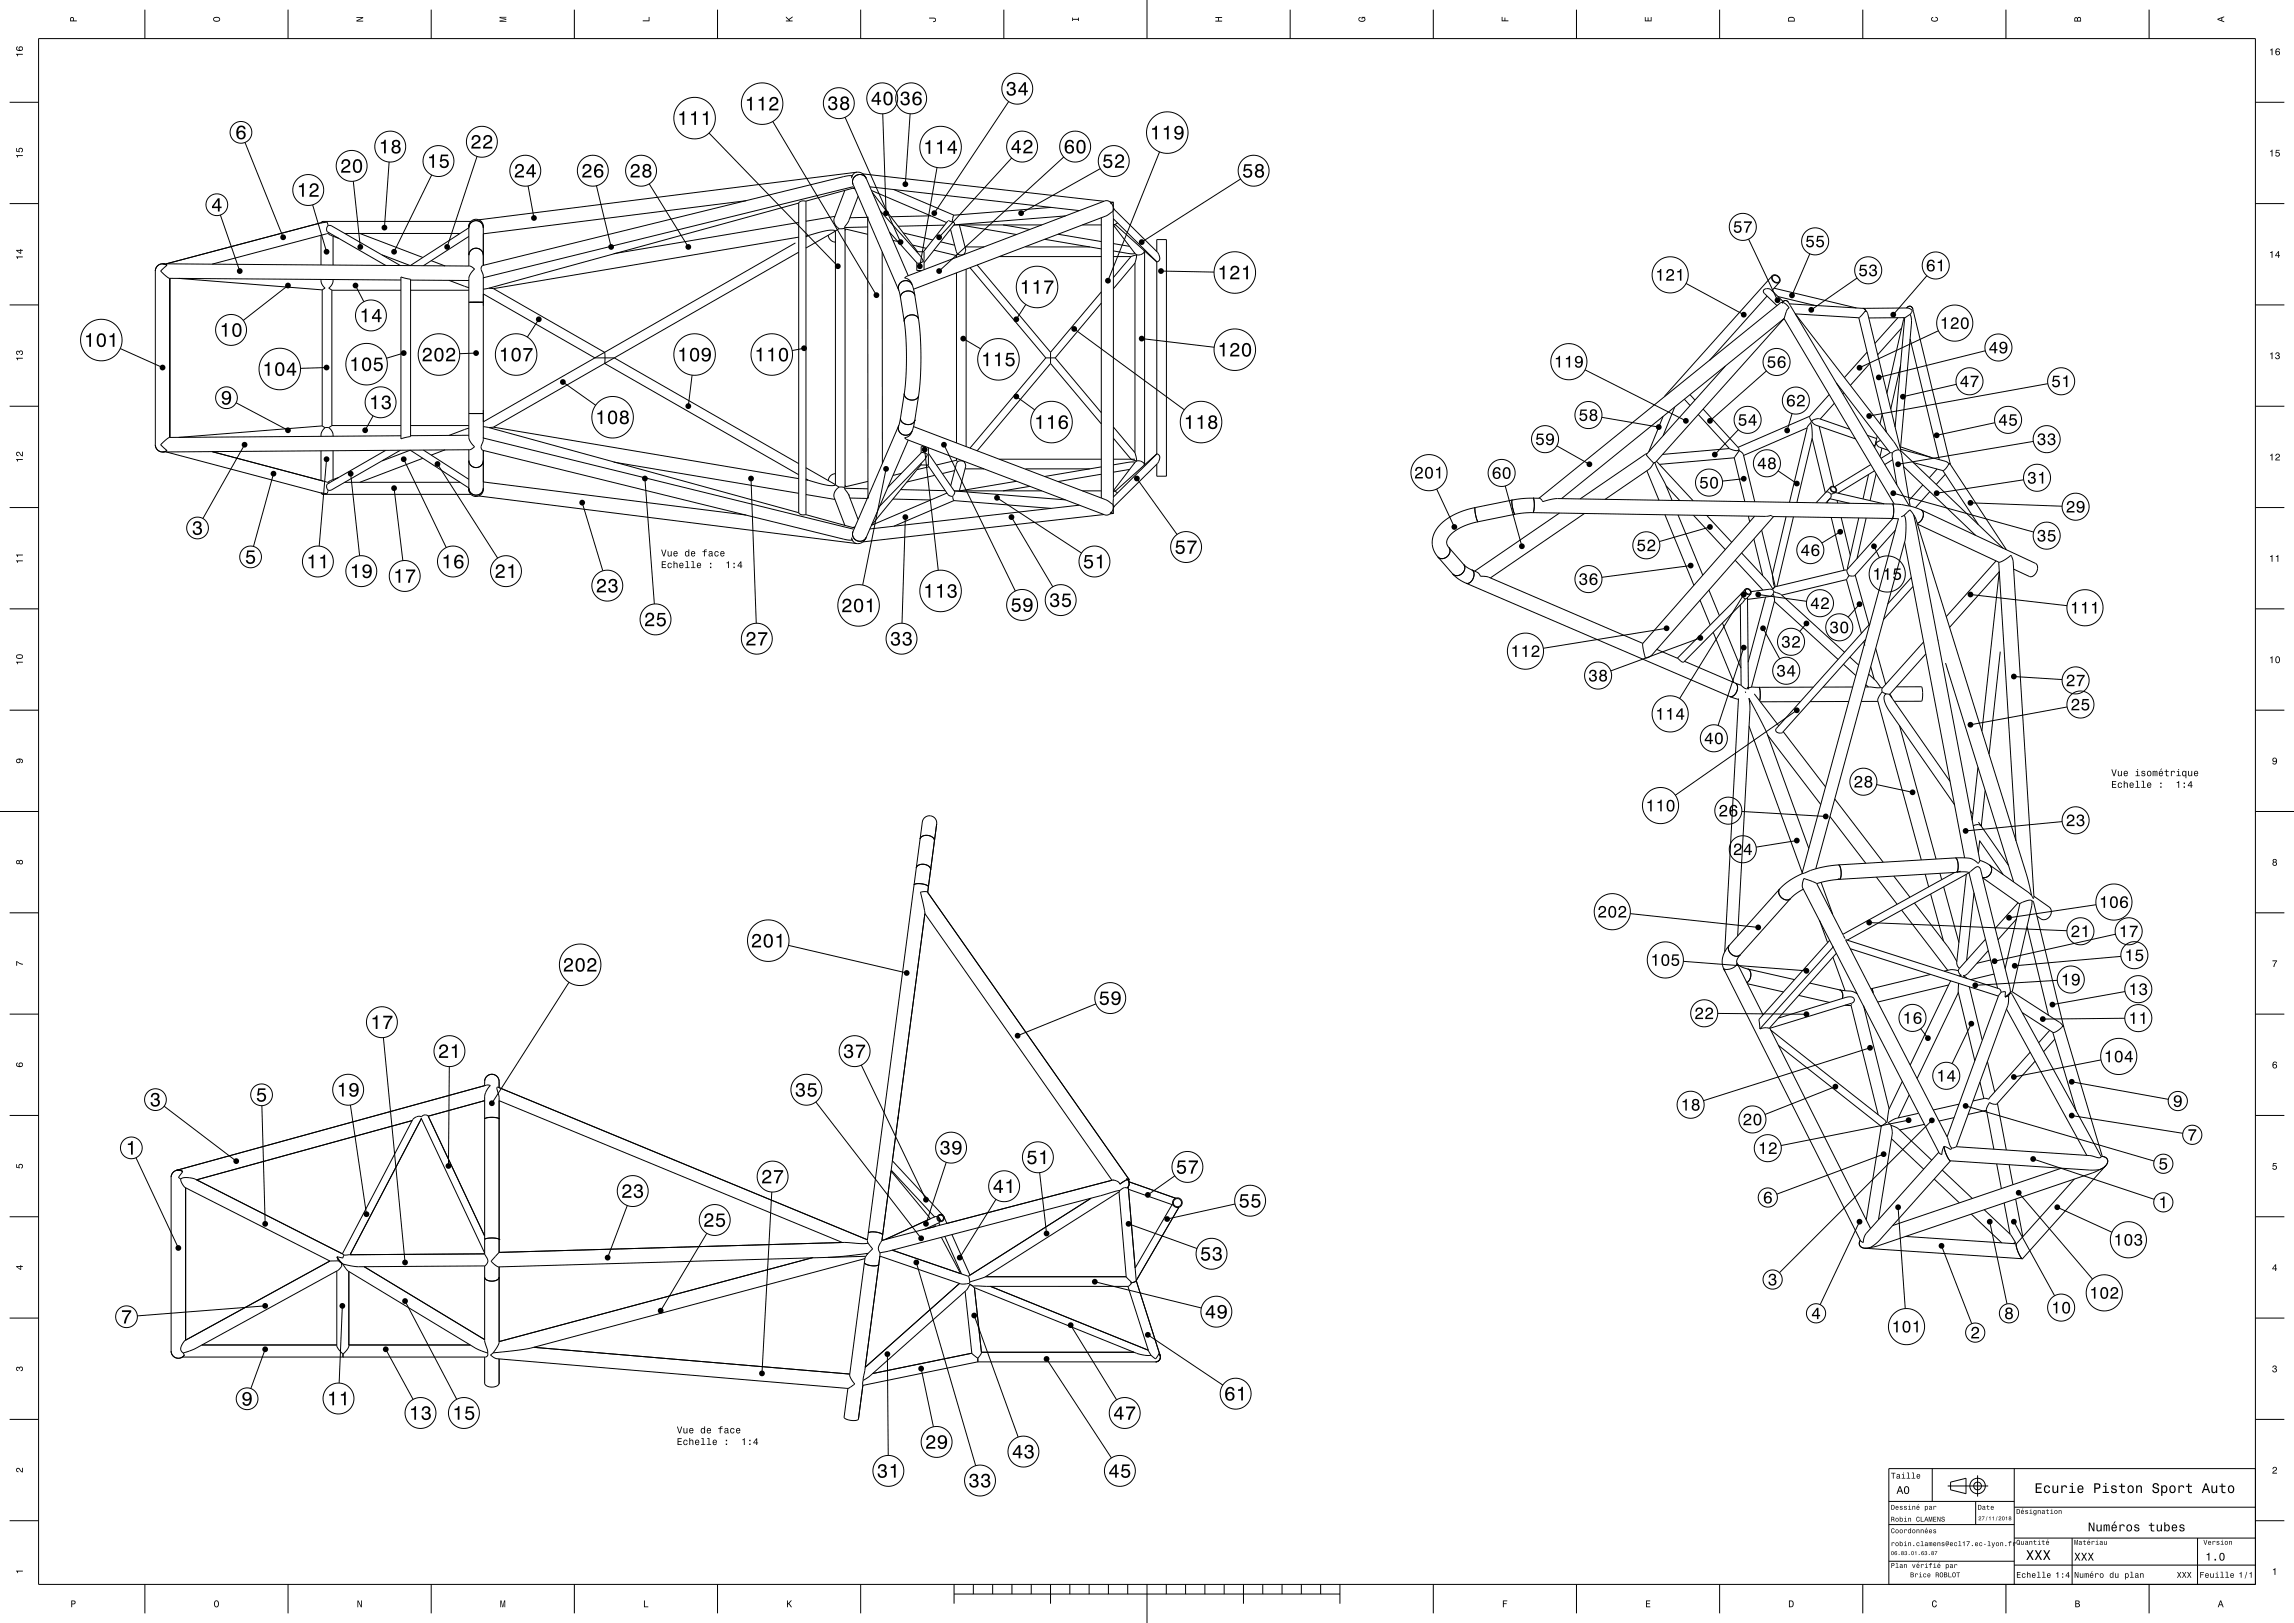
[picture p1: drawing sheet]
<svg xmlns="http://www.w3.org/2000/svg" width="1189mm" height="841mm" viewBox="0 0 1189 841" stroke-linecap="round" stroke-linejoin="round" font-family="sans-serif">
<g fill="none" stroke="#000" stroke-width=".52">
<path d="M75 5v15M149 5v15M223 5v15M298 5v15M372 5v15M446 5v15M520 5v15M595 0v20M669 5v15M743 5v15M817 5v15M891 5v15"/>
<path d="M965 5v15M1040 5v15M1114 5v15M20 20h1149v801h-1149zM5 53h15M458 59l1 51M472 59l-3 36M523 53l-39 57M1169 53h15M127 74l20 49M367 69l67 69M401 63l53 90"/>
<path d="M438 61l29 64M601 79l-27 66M183 94l4 34M202 84l-3 34M224 91l-20 39M247 81l-15 47M274 96l3 17M309 96l8 32M336 95l21 33M438 99l-6 15 1 2 2 3M441 92l1-1-5 1-187 46a3 3 0 0 0 0 4v87a3 3 0 0 0 0 4l187 46 5 1-1-1M442 95v1"/>
<path d="M442 96l8 17M442 98h1zM442 97l-191 47M443 97l-25 7M444 89a5 5 0 0 1 5 3M444 89l-1 1-2 2M444 89h.1M444 89l-196 25M447 90l125 14M449 92l-2-1h-3l-2 2v3M449 92v1M449 93l-2-2h-3l-2 2v3"/>
<path d="M449 93l22 50M451 97l108 12M452 99l39 16M452 100l24 30M463 98l31 14M486 87l-9 51M524 82l-37 41M551 81l-64 59M570 87l-41 23M643 93l-51 32M5 106h15M114 111l10 29"/>
<path d="M162 106l7 24M166 116l1-1a1.8 1.8 0 0 1 2 0 1.8 1.8 0 0 1 1 2M167 115l-81 22M168 115l-2 1M168 115h76M170 117h2l36 21M170 117a2.3 2.3 0 0 0 0 3l30 18M243 117l1-2 2-1h3l1 2 1 21M243 117v21M243 117h.1M243 116v1M251 118l-1-2-1-1-2-1-2 1-1 1-1 2-30 20-15-6"/>
<path d="M387 104l-136 17M414 105v161l1 1h3M414 105l-161 44M414 115l-96 16M418 104h-3l-1 1M418 104v163M433 112l-15 3M433 120v131M433 120l-15 9M433 120a13 13 0 0 0-8 0l-6 2M433 120h.1M435 119l-2 1"/>
<path d="M438 118l-3 1M438 118v1M438 118h.1M438 119l12 2M438 119v133M438 119h.1M445 102l-5 12-2 4M450 113h-9M450 113v145l16-38M450 113l16 37M450 113h.1M450 118h-12"/>
<path d="M456 109l21 24a1.9 1.9 0 0 1 1 3 1.9 1.9 0 0 1-2 0h-1M482 112h-20M490 117h-24M491 115l-12 15M492 114l3 1v1l-16 20M493 119l3 11M494 112v3M497 117l3 12v3M498 117l29 5M520 117l14 2M545 107l-51 5M552 112l-57 5h45"/>
<path d="M561 117h10M571 113v145M575 105h2M576 105l-1-1h-2l-103 39-1 1 2 1 2 3M576 105l1 3a2 2 0 0 1-1 2l-3 2-99 38M577 105h-1M577 105h.1M577 116h1M577 105v161M577 108l23 23 1 1a2.1 2.1 0 0 1-1 4M577 108l1 1M577 113l23 23"/>
<path d="M578 116h.1M578 116l-1 1 11 14M578 116l22 20M579 115l-1 1M1169 106h15M87 137h-3l160 1 2 1-2 3-1 2v83l1 2 2 2-3 2-159 1M87 137h-2h-2l-2 1v2v90v2l1 1 2 1 3-1-4-3 5-3 120-1M87 137l-4 3 5 4 120 1M166 122v15M170 120l1 1M173 122v15M176 124l-6-3-60 16"/>
<path d="M179 121h59M186 121l33 12M224 135l7 3M243 132l1-2 3-1 2 1 2 2M243 123l-24 15M412 126l-161 93M414 123l-158 27M414 131l-158 90M419 122l-1 1M419 122h-1M429 122l1 2 3 1M457 130v110"/>
<path d="M461 120l14 16M463 125h2M468 121l15 3M473 127l7 2M475 130h4v10M475 130v1M475 136v4h3M476 130h-1M476 130h.1M484 130l12 2M487 125l8 2M496 130h.1"/>
<path d="M496 130v2M496 132v1M496 132h2h2M496 132h.1M500 132h.1M500 128h10M501 139v92M503 139l39 46M506 137l39 46M518 133h53M531 128h34M541 124l30 5"/>
<path d="M548 121l23 4M577 130l8 1h3M577 133h9M577 126l8 2M586 133l-9 11M588 131h.1M588 136v99M588 136l-11 14M588 131l1 1M589 132l-1 4M589 132l-3 1M589 132h.1"/>
<path d="M593 130a2.8 2.8 0 0 1-4 2M593 130v111M600 130v-6h5v123h-5v-6M600 136v99M906 124l15 32M938 132l-9 21M5 158h15M88 144v83M93 144l74 6M149 148l-23 18M166 145l1 2 1 2-1 1M167 150v71"/>
<path d="M172 150h36M172 150v71M173 145l-1 2-1 1a.7 .7 0 0 0 0 1 .7 .7 0 0 0 0 1h1M184 148l5 8M208 144l5 1v81l-5 1zM213 145h30M213 150h30M233 145l10 4M243 157h8zM244 157h6M251 152l57 33h10l96 55M253 149l-2 1"/>
<path d="M253 149l3 1M256 150l57 33v5l101 58M466 150l1 4M467 154l2 13M473 148l-2-2h-3l-2 2v2M473 148h.1M473 148l1 5M474 153l-1-2h-3l-3 1v2M474 153l2 12M496 141v89M532 158l-5 7M571 151l-26 32"/>
<path d="M571 157l-24 28M602 140l27 1M874 147l30 16M916 153l-30 34M919 143a2.6 2.6 0 0 1 3 0 2.6 2.6 0 0 1 0 3M919 143a2.6 2.6 0 0 0 0 3 2.6 2.6 0 0 0 3 0M919 143l-56 62M919 143a2 2 0 0 1 3 1 2 2 0 0 1-1 2 2.3 2.3 0 0 1-2-3zM920 149l42 11M922 154l18 4M922 146l-4 5M924 157l2 1a1.4 1.4 0 0 1 1 1 1.4 1.4 0 0 1-1 1l-1 5"/>
<path d="M924 157h-1l-125 101M924 156v1M924 156h2l1 1M924 156l-6-6h-3a1.3 1.3 0 0 0-1 2l7 6M927 157l-2-1-1 1M927 157l63 105M927 157l39 3M963 144l-24 17M965 160h24a1.8 1.8 0 0 1 2 1 1.8 1.8 0 0 1-1 2M966 160l1 1M988 159h2l1 1-1-1zM999 143l-18 20"/>
<path d="M1169 158h15M279 165l-6 10M469 167l1 18-1 19M476 165l-1-1-3-1-3 2v2M476 165l1 20-1 20M476 165h.1M499 175l9 6M557 170l57 42M592 175l37 5M925 165l57 96M925 165l-67 75M925 165l-116 93"/>
<path d="M930 163l52 66 2 4M931 163l32 2M963 165l15 59M967 161l-4 4M967 161l1 2 17 70M984 165l-12 13M986 170l-13 14M987 165l-9 39M987 165l-5 56M987 165h-18M990 163l-3 2M990 163l1 5-6 65"/>
<path d="M990 176l15 62M991 160l20 81M1005 171l-41 20M62 181l22 9M169 190l-13 1M209 183l-9 3M247 183h-9M292 198l17 12M359 194l-2 16M417 180l-6 2M542 185h5M542 185l-39 47"/>
<path d="M545 188l26 32M545 183v5M545 188l-39 46M547 185l24 29M822 192l52 26M894 190l-41 45 4 5M916 192l-30 26M952 198l28 37M953 199l-1 1M968 182l-12 14M969 188l-10 12M985 189l-5 23"/>
<path d="M1014 199l-28 7M1029 182l-55 14M1061 199l-92 17M5 211h15M122 209l27 14M193 215l-4 8M243 214h8zM244 214h6M467 217l1 2 2 1 3-1 1-1M467 217l-1 3M469 204l1 2 2 1h3l1-2M469 204l-2 13"/>
<path d="M474 218l-1 5M476 205l-2 13M527 205l9 7M830 216l30 5M862 216l-7 18M868 211l-6 15M873 207l3 3M876 205l3 2M880 215l16 17M883 212l18 20v1M929 214l-3 9M938 216l-37 16"/>
<path d="M938 219l-1 2-9 39M938 219l1 8-8 33M938 219h.1M939 218l-1 1M939 218h.1M939 218l2-1h2l16 5M939 218l2 2 21 7M948 204l-10 12 1 2M951 209l-8 8M956 203l-1 1M976 215l-2 5M1034 219l-30 7"/>
<path d="M1169 211h15M86 234l81 21M110 234l60 16 6-3M127 230l-22 39M166 234v15M167 221l1 1M167 221l-74 6M168 222l-1 2-1 2M169 238l-4 45M170 222l2 2 1 2M170 222h-2M172 221l-2 1"/>
<path d="M172 221h36M173 234v15M198 239l15-6 30 20M200 233l-30 18a2.3 2.3 0 0 0 0 3M208 233l-36 21h-2M209 238l22 46M213 221h30M219 237l-33 13M219 233l24 15M231 233l-7 3M243 239l1 2 3 1 2-1 2-2M243 233v21"/>
<path d="M243 226h-30M243 222l-10 4M251 233l-1 22-1 2h-3l-2-1-1-2M251 221l2 1M251 227l191 47M253 222l161 44M256 221l-3 1M256 221l158 27M318 239l96 17M466 220v3l2 2h3l2-2M471 228l-22 50M473 223l-2 3-2 1h1l103 40h2l1-2"/>
<path d="M473 223h.1M474 221l99 38 3 2a2.8 2.8 0 0 1 0 4M479 233l7 63M480 231h-3v4M481 232v9h-4v-1M481 235l14 20-1 2M489 230l37 76M496 238v1M496 238l-11 3M496 239v2M500 239h-2h-2M500 239v3l-3 12"/>
<path d="M500 239h.1M518 238h53M577 227l9 11 3 1M577 238h11M577 221l11 14M588 240l-11 14M588 235l1 4M588 240h.1M588 240l-3-1-8 2M589 239h.1M589 239h1a2.3 2.3 0 0 1 3 2M589 239l-1 1"/>
<path d="M600 235l-22 20h1M600 235a3 3 0 0 1 0 5l-23 23M600 235l-23 23M807 231l17 10M854 235l-35 24M857 240l-2 3-23 16M858 240h-1M858 240l5 11M859 239l19 20M896 232l-34 3M896 232l1 1a3 3 0 0 0 4 0M899 237l-39 4"/>
<path d="M899 237l5 23M901 223l-12 13M901 233v1M901 234l-2 3M901 234l3 1 6 25M901 234h.1M937 222l-33 14M939 227l7 28M943 221l7 31M968 226l5 1M971 231h1M972 229v1"/>
<path d="M972 230l2 2 5 1M972 230h.1M973 226l-1 6M975 228l-3 2M975 232l-1 5M978 223h-1M981 235l2 16M981 235h-1l-5 2M981 238l-4 3M984 233l2 3 4 26M984 233l-2 1-1 1M985 234h.1"/>
<path d="M985 233l23 6 2 1M985 233l53 51M985 232l16 5M992 240l15 4M1054 229l-70 12M142 245l-11 38M167 249h.1M170 254a1.5 1.5 0 0 1-1 2 1.5 1.5 0 0 1-2 0l-1-1 2 1h76M171 250h-1M179 250h59M182 245l4 43M204 253l5 38"/>
<path d="M227 240l31 49M243 253l1 3 3 1 2-1 2-3M243 254v1M243 254h.1M248 257l196 25M251 250l136 17M334 248l5 65M389 248l3 75M418 256l15 3M418 249h1M418 248l1 1M418 242l15 9"/>
<path d="M419 249l3 1a19 19 0 0 0 11 1M433 245l-2 1-2 3M433 251h.1M433 251l2 1M435 252l-2 3-1 2 6 15M435 252l3 1M438 253h.1M438 253l2 4 5 12M438 253h12M438 251v1M441 258h9M450 249l-12 4"/>
<path d="M450 257l-8 18M459 243l-12 60M460 253l18-19a1.8 1.8 0 0 1 2 1 1.8 1.8 0 0 1 0 3l-24 24M461 252h-1M463 259h19M467 254h23M467 245l-4 1M477 241l-25 31 39-17M481 241l10 15 3 1M481 242l-6 1M485 246l-15 4M494 257v2"/>
<path d="M494 259l51 4M494 259l-31 14M495 244l-7 1M496 241l-3 11M496 241h.1M500 243h10M517 258l44 29M527 249l-29 5M531 243h34M534 252l-14 2M540 254h-45l57 5M561 254h10"/>
<path d="M571 246l-23 4M571 242l-30 5M577 254h1M578 254l-1 1M578 254h.1M585 243l-8 2M589 248l21 29M745 253l9 20M780 252l9 31M784 259v4l1 3M784 259l-19 4M795 258v4l-1 4"/>
<path d="M795 258l-11 1M795 258h3l2 2 7-2 174 3M854 244l6 15M863 251l4 8M864 252l7 7M904 248l-11 1M922 244l9 7M946 255h2l1 1M946 255l-5 6M947 260l1-2 11 3M947 260v1M949 252a2 2 0 0 1 2 1 2 2 0 0 1 1 2"/>
<path d="M949 252a2 2 0 0 0 0 3 2 2 0 0 0 3 0M949 252l-3 3M949 256v2l-3 3M951 255l-2 1M951 255l26 6M952 255h-1M952 259v2M968 246l-2 13M970 241l-19 11M972 244l-19 12M972 245l-3 14M981 256l73 20"/>
<path d="M987 242l37 35M997 251l-7 8M1000 255l-7 8M1004 243l-4 5M1007 244l18 28M1008 246l-4 5M1010 240l30 45M1010 240l-1 3-2 1M1049 249l-45 7M5 263h15M302 260l10 36M418 267l25 7"/>
<path d="M441 279l2 2 1 1M442 275v3l2 2h3l2-2M442 273h1zM442 275h.1M449 278a5 5 0 0 1-5 4M449 278h.1M469 268l-1 55M524 268l22 36M559 262l-108 12M572 267l-125 14M576 265l1 1M577 266h.1"/>
<path d="M577 266h-2M578 262l-1 1M765 263v4l1 3a21 21 0 0 0-16 10 5 5 0 0 0 1 4v3l-1 2h-3h-2M765 263a28 28 0 0 0-22 13v1a11 11 0 0 0 2 12M765 263h.1M765 263v4l1 3 19-4M794 266h-9M808 266l-44 30M821 266l-49 33M863 267l15 36M870 267l13 31M878 267l16 18"/>
<path d="M885 267l13 14M886 273l-26 8M906 267l1 3M909 279l5 19M909 268l-58 65M913 275l7 29M919 268l-63 71-2 2h-1l-2-8M926 268l-7 30M930 268l-9 36M949 268l7 28M954 276l-10 5M954 268l5 20"/>
<path d="M963 268l-5 27M967 268l-5 21M981 261l1 4-1 4-62-1-1-1-3 1-121-2M981 261h.1M981 261l1 4-1 4h3M981 261l9 1M981 269l-23 26M982 275l-21 23h-3M984 269l-50 184M985 268l2-1 1 2-1 11-46 170M987 267l3-3 2 3M990 262l6 2"/>
<path d="M994 272l42 19 3-1 3-2 1 2 11 176-1-2M996 264h.1M996 264l1 2v2l-2 2-1 1 1-1 2-2v-2zM996 264l59 28 1 2-1 3-2 2-9-4M1021 261l48 1M1169 263h15M444 282h.1M745 289h.1M745 289h3l2-1 2-2-1-2 8 8M745 289l8 8M753 297h.1M753 297l3 3 4 2"/>
<path d="M759 292v3l-1 2-3 1-2-1M759 292l4 3M763 295l1 2v3l-2 2h-2M763 295l3 2a5 5 0 0 0 5 2l80 34M763 295l1 2-1 3-1 2h-2M876 293l-46 6M899 290l15 16M903 287l13 14 3 4 1-1M919 298l1 6M957 295l1 3M957 295l-37 9M958 295h-1"/>
<path d="M958 298l-1 2M962 298l7 26M971 283l3 6M987 281l31 164M991 299l-13 14M1035 291l-26 29M1036 291l9 145M1036 296l-26 29M1036 296l-9 83M5 315h15M760 302h.1M760 302l137 59h2l1-3 1-2-2-2"/>
<path d="M881 311l5 13M886 306l5 13M902 313v42M902 308l1 1 2 1M902 308l-33 33M904 308l-33 54M905 305a2 2 0 0 1 2 1 2 2 0 0 1 0 2M905 305a2 2 0 0 0 0 3 2 2 0 0 0 2 0M905 305l-3 3M905 310l-32 33-14-6M905 310h.1M906 310h-1"/>
<path d="M906 310h.1M906 310v46a2.3 2.3 0 0 1-4-1M907 308l-1 2M908 307l9-2a1.6 1.6 0 0 1 2 1 1.6 1.6 0 0 1 0 2M911 308l25 4M915 309l-9 34M919 308l1 3-12 45M919 308l-1 1-12 2M919 307l4 1 33 30M920 312l33 30M920 304l-1 1M957 300l-34 8"/>
<path d="M957 300l8 28M964 313l-6 7M992 304l-16 17M1021 308l50 6M1169 315h15M864 326l-64 10M881 331l-46 17M888 328l11 26M893 323l9 23M904 336l-13 40M914 326l8 15M936 323l-3 4"/>
<path d="M966 332l1 3M969 323l-48 55a2 2 0 0 0 1 2 2 2 0 0 0 2 0l43-49M972 336l5 19M997 333l-21 24v1M998 339l-19 21M1005 332h-1M1037 338l-6 53M873 343l26 11M899 354l3 1M899 354l2 2-1 2-1 3h-2M902 355h.1M905 359h.1"/>
<path d="M906 357h.1M906 357h1M908 356h4M908 356h-3M909 360l13 16M912 356v3v4v-4v-3M940 356h-28M955 344l7 6M959 340l4 5M960 356h-15M967 356h8M967 355l1 1"/>
<path d="M969 349l3 4 3 3M970 345l1 7M975 356h.1M975 356h1M976 358l-3 5 23 83M976 358l2 2M978 360a4 4 0 0 0 0 6l35 51M978 360h1M978 360h.1M979 360l32 45M979 360l2 2M979 360h.1"/>
<path d="M983 356h13v6v1h-14M1008 344l36 113M1044 351l25 1M5 368h15M897 361h.1M897 361l4 1M901 362l-7 131M907 376l27 76M924 379l22 29M931 368l-63 44M933 364h-21M958 363l-20 1"/>
<path d="M973 363h-8M985 376l18 69M1071 366l-50 10M1169 368h15M916 381l28 36M1025 398l-3 27M951 414l25 33M973 407l18 4M1021 420l2 2M1029 410l-2 18M0 421h20M477 434l2-1h3l2 1v2v-2l-2-1h-3l-2 2z"/>
<path d="M484 436h.1M903 420l43 3M931 436l-21 3M938 440l-22-60-10-18 1 6-6 117M948 423l19 24M1025 426l16 22M1027 428l-2-1-2 1M1069 426l-50 5M1169 421h20M474 459l4-33 2-3h3l2 1 1 3-5 35M474 459h.1M474 459l-24 180"/>
<path d="M474 458h4l3 2-3-2zM475 449l2-1h3l2 1v2v-2l-2-1h-4l-1 2zM481 459h.1M482 451h.1M934 453l-7 4-5 4M942 458l-7-3-1 5 71 137 1 1 2-4M944 457l6 17M953 455v1M953 448l1 1v3v3l-1 1M953 448l-10 2-9 3M953 448l61-3 1 3v2l-1 2 2-1M953 448h.1"/>
<path d="M953 456l-11 2M973 455l10 14M982 454l8 11M998 453l2 7M1006 453v3M1007 460l8 28M1013 452l-58 32-13-26M1014 445h.1M1014 445l1 3v3l-1 1M1014 445a15 15 0 0 1 9 0l2 2 1-1-34-179 1 2 57 184 3 11M1014 452l-61 4M1014 452h7"/>
<path d="M1019 453l-5 46 1 1 1 2M1021 452l14 60M1021 452l2-2a2 2 0 0 1 2-1 2 2 0 0 1 2 2l15 63M1021 452l-64 35M1025 442l1-6 12 17M1026 446l5 2 1 2v2l-1 2-2 1h-1l2-1 2-2v-2l-1-2M1028 455l19 13M1031 448h.1M1031 448l22 16M5 473h15M479 473l97 139M481 462h-4l2 11-22 170"/>
<path d="M481 462l104 149M845 473l66 8M922 461v2l1 2 3 1h2M922 461l-26 29M922 461h.1M928 466l-26 29M935 461l-7 5M943 477l4 11M969 478l102 4M986 472l24 31M992 468l18 23 4 7M1001 463l6 25"/>
<path d="M1023 463l-4 35M1045 476l-9 11M1046 468l-12 13M1053 467l1 1 16 64M1053 467a2.8 2.8 0 0 0-4 0l-2 1-8 34M1053 467l-10 47M1054 464l8 6 1 2v3l-3 1h-2l-2-1M1086 469l-45 7M1169 473h15M409 490l61 14M873 498l63 5M896 490a11 11 0 0 0-2 13"/>
<path d="M896 490v2l1 2 3 2 2-1M896 490h.1M900 499h.1M900 499l14 27M900 499a5 5 0 0 1-7 3l72 141 1 1 1-5 38-42M901 499l1 2 4 1M902 495l-2 2v2M948 487l-36 41v5M950 490v1M950 496l6 17M950 491h.1M950 491l-38 42"/>
<path d="M952 494l-35 39h-2h-3M955 484l1 2M957 487l79 25 1 2M957 487l52 102 3 6M959 492l77 24M1029 487l-13 15M1031 493l-11 11-3 2 2 1M1032 497l-7 2M1051 480l11 46M1096 484l-62 14M1099 496l-55 4M295 509l-40 63"/>
<path d="M906 510l18 4M906 502l1 1v2v3l-2 1 2-1v-3v-2l-1-1M906 502l24 6M932 516l16 3M938 509l15 4M953 513h1a13 13 0 0 1 9 2M953 513l2 2v2v-2zM970 512l1 3M970 512h.1M1001 505l-31 7M1010 510l-37 9M1011 508l-21 44"/>
<path d="M1015 514l9 36M1015 514l-21 45M1015 503l-4-1-3 1M1015 503l2 2M1015 510v4M1015 506h1M1016 506h.1M1016 502l-1 1M1017 505h.1M1017 505l-1 1M1021 511l6 28M1034 505l-13 3"/>
<path d="M1037 514a1.5 1.5 0 0 1 2 0 1.5 1.5 0 0 1 0 2v1M1037 514l-1 2-27 73M1041 516l-2 1M1041 516v5M1042 514h1l24 16 2 2M1042 514l-3 3M1042 514h.1M1043 515a.9 .9 0 0 0-1 0 .9 .9 0 0 0-1 1M1043 515h.1M1043 515l46 83M1066 508l-42 3M1101 514l-37 7"/>
<path d="M5 526h15M199 538l11 116M568 520l-41 17M890 525l46 1M917 533l53 104M918 534l59 46 1 2M922 528l35-11a2.3 2.3 0 0 1 3-1 2.3 2.3 0 0 1 1 3l-1 1-43 13M956 521h3M959 521l14 57M960 520l-1 1M966 521l13 54M996 533l3 5"/>
<path d="M1022 530l-10 21M1040 523l42 76M1041 521h.1M1041 521l-27 73M1048 525l16 10M1062 534l-5 6M1064 535l12 41M1065 538l-6 7M1069 532l-2 2-3 1M1069 532l21 67M1069 532h.1M1101 528h-42"/>
<path d="M1169 526h15M233 553l-1 51M446 552l34 70M922 542l53 42M969 543l-86 27M1030 550l4 16M1052 545l-21 25-2-1-6 2M1055 550l-20 22h-2l-2-1-1 2v2l3 20M1089 549l-45 9M5 578h15M85 573l37 29M136 573l1 61"/>
<path d="M182 573l8 56M218 579l33 70M218 580l-37 70M251 563l1-5 1-1h2h2l1 2 1 5M251 580l4-1 4 1M251 570l-29 8M259 570l178 74M423 571l54 71M466 579h.1M951 563l-36 14M979 578l-1 4M979 578h.1"/>
<path d="M979 575v3M986 560l-7 15M990 567l-6 12M994 577l-12 3-3 2 1 1M1013 579l-8 2M1015 572l-13 3M1019 573l98 29M1026 561l2 8M1030 575l-10 2M1035 572l5 24M1074 578l57 9M1074 561l50 9"/>
<path d="M1169 578h15M70 600l22 47M214 581l-112 30M975 584h.1M975 584l-8 48M976 598l-55 21M978 582l-3 2M980 583l4 2 17 16M980 583l1 5M980 590l17 16M981 588l-7 44M981 588h.1"/>
<path d="M989 580l-66 14M997 583l-12 3M1001 581l-79 79M1008 594l3 2 1-1M1008 594v3l2 4M1014 594l-2 1M1014 594l69 5 5 1 1-1M1089 598h.1M1089 598v1M1090 599l2 1v2l-1 2-3 2M1090 599l1 1 1 1v1l-1 2M1090 599h-1"/>
<path d="M89 610v90M91 606l161-44h2l-3 6v82M91 606l4 1M91 606h.1M94 611v2l2 2 75 38M94 611l2-1 5 1 77 39M95 607l-2 2a.9 .9 0 0 0 0 1 .9 .9 0 0 0 1 1M95 607l-2-1-2 1-2 1v2M96 615v79M400 618l-5 94M462 607l20 25M462 606l22 25"/>
<path d="M463 602l26 28h-2M490 602l-10 32M539 608l3 31M580 618l4 44M580 618l-69 44-8 2M580 614l-1-2h-2l-120 31M580 617l-124 32M580 617v1M584 611h.1M584 611h1M584 611a3 3 0 0 1 0 5M584 611l-4 3"/>
<path d="M584 616l-1-1-3 2M584 616h.1M584 615v1M585 611v1M585 615l-1 1M585 615l4 49M585 615h.1M585 616l23 8M585 612h.1M585 612l24 9M585 612v3M585 611h-1"/>
<path d="M609 609l-14 10M1003 611l13 12M1007 606l15 15M1010 601l1 1 72 4M1011 602l-37 41-5 3M1035 603l2 13M1041 604l2 10M1046 618l39 45M1054 601l63 20M1068 605l-87 30M1075 611l-30 34M1083 606h.1"/>
<path d="M1088 606h-5M1088 606l-3 2-111 37-5 1M1091 604l-3 2M1091 604l-43 48M5 631h15M325 625l-10 27M366 639l-24 40M450 639l1-1h3l2 1 1 1M450 639v4a1 1 0 0 1-1 1 1 1 0 0 1-1 0h-10l-179 5M450 639h.1M457 640h.1M484 635h1l-5 2"/>
<path d="M486 630h-1l-28 13M486 631l1 1M486 630l1 3v-2l1 2M487 634v1M487 634l-8 3M487 633v1M489 632v-2l2 4M493 640l10 21M516 621l-19 31M566 621l-64 40M585 634l35 13M607 624l-19 33"/>
<path d="M611 626l-22 38M640 624l-35 8M964 633l-21 43M984 626l4 52M1022 629l16 15M1028 627l14 13 3 4M1031 633l9 43M1039 623l3 16M1044 633l21 38M1045 621l3 20M1066 626l29 13M1169 631h15"/>
<path d="M171 653l-76 42a3 3 0 0 0 0 6M175 659v38l3 5M175 651v2M175 651l3 4M175 653a2.6 2.6 0 0 1 2 3 2.6 2.6 0 0 1-2 2l-74 41-6 2M175 653h-4M178 655h.1M178 655l2 4 66 40 7 2M178 655l8 1h65M178 650a1.9 1.9 0 0 1-1 2 1.9 1.9 0 0 1-2-1M181 659v39l-3 4M189 656l62 38"/>
<path d="M251 650l1 2a2.9 2.9 0 0 1-1 4M251 656v39l2 6M251 650h-73M251 640l-29-62h-2a2.2 2.2 0 0 1-3 0l-3 2-37 70M251 642l4-1 4 1h-4zM259 649l-4 4a2.7 2.7 0 0 0 2 3h1l190-5M259 656v40l-3 5M421 652l-162 43M429 652l21-3-2 3-8 60 2 3a1.5 1.5 0 0 1 1 1 1.5 1.5 0 0 1-1 2l-2 1-182-15-2-1a1.2 1.2 0 0 1-1 0 1.2 1.2 0 0 1 1-2M448 654l1 1 2 1h3l1-1-1 1h-2l-3-1zM448 652l-173 47M450 642l-192-79a.9 .9 0 0 0-1 1 .9 .9 0 0 0 1 1l1 4v80"/>
<path d="M450 644l2 3-3 3M455 655l-8 60M455 655h.1M456 651l42 14h5v-1M456 649l-1 6M457 643l-1 1a4 4 0 0 0 0 5M462 648l40 13M475 654l31 105M488 641l10 19M490 641l8 19M967 647l81 5M969 646l-2 1-2-1-1-1v-2v1v1l3 2"/>
<path d="M969 646l-2 1M988 641l57 4M1006 646l16 40M1045 644h-2M1045 644h-1M1045 645l1 4 2 3M1048 652h.1M137 677l-66 5M177 677l-1 40M210 674l27 51M251 662l1 1 3 1 3-1 1-1M497 665l-49 43"/>
<path d="M500 669l4 32M502 661h.1M502 661l1 3M504 666l-1-1-2 4-50 44-4 2M504 666l1 1M505 667l84 34 4 1h4M505 667l4 34-2 3M511 662h73M513 667l82 33M567 664l56 14M584 662l2 2v1M585 667l10 33 2 2"/>
<path d="M586 665l-1 2-81-1M588 664l-2 1M589 664h.1M589 664h-1M589 664l12 38M5 683h15M105 697h70M137 699l-7 21M181 697h63M200 699l14 26M275 699l-19 2M275 699h.1"/>
<path d="M277 698l163 14M505 682l23 63M555 687l24 38M595 692l39 26M1169 683h15M89 700v2l2 2h3l2-2M95 701l1 1M178 702v1M251 703v14l2 2h3l2-1 1-1M253 701v1l-1 1h-157M259 717h.1M259 704v13"/>
<path d="M439 719l-1 15 1 1 2 1h3l1-1M447 718l-2 17M447 718h.1M447 715v3M460 702v52M477 709l7 30M504 701l-52 11M504 701l3 3M507 706h92M507 706l-60 12M507 704v2M509 701h79"/>
<path d="M542 704l34 51M601 701a2.5 2.5 0 0 1 0 3 2.5 2.5 0 0 1-2 2M601 701v1M601 701l-1 1a1.4 1.4 0 0 1 0 2 1.4 1.4 0 0 1-2 0l-1-2M601 702a2.5 2.5 0 0 1-2 4M5 735h15M445 735h.1M1169 735h15M979 778h65M1002 761v17M1009 770h21M1011 768l8-2v8l-8-2z"/>
<path d="M1024 778v12M1025 765v11M1044 761v60M1169 761h-190v60M5 788h15M979 790h65M1044 797h125M1044 781h125M1074 797v24M1139 797v24M1169 788h15M979 809h65"/>
<path d="M1044 811h125M75 821v15M149 821v15M223 821v15M298 821v15M372 821v15M446 821v15M494 826h200M494 821v10M505 821v5M515 821v5M524 821v5"/>
<path d="M535 821v5M544 821v10M554 821v5M565 821v5M574 821v5M584 821v5M595 821v20M604 821v5M615 821v5M625 821v5M634 821v5M645 821v10"/>
<path d="M655 821v5M664 821v5M675 821v5M685 821v5M694 821v10M743 821v15M817 821v15M891 821v15M965 821v15M1040 821v15M1114 821v15"/>
<circle cx="395" cy="54" r="11"/>
<circle cx="435" cy="53" r="8"/>
<circle cx="457" cy="51" r="8"/>
<circle cx="472" cy="51" r="8"/>
<circle cx="527" cy="46" r="8"/>
<circle cx="125" cy="69" r="6"/>
<circle cx="202" cy="76" r="8"/>
<circle cx="250" cy="73" r="8"/>
<circle cx="360" cy="61" r="11"/>
<circle cx="488" cy="76" r="11"/>
<circle cx="530" cy="76" r="8"/>
<circle cx="557" cy="76" r="8"/>
<circle cx="605" cy="69" r="11"/>
<circle cx="160" cy="98" r="8"/>
<circle cx="182" cy="86" r="8"/>
<circle cx="227" cy="83" r="8"/>
<circle cx="272" cy="88" r="8"/>
<circle cx="307" cy="88" r="8"/>
<circle cx="332" cy="88" r="8"/>
<circle cx="577" cy="83" r="8"/>
<circle cx="650" cy="88" r="8"/>
<circle cx="112" cy="106" r="6"/>
<circle cx="903" cy="118" r="7"/>
<circle cx="941" cy="125" r="7"/>
<circle cx="1003" cy="138" r="7"/>
<circle cx="538" cy="149" r="11"/>
<circle cx="640" cy="141" r="11"/>
<circle cx="866" cy="142" r="9"/>
<circle cx="968" cy="140" r="7"/>
<circle cx="53" cy="176" r="11"/>
<circle cx="120" cy="171" r="8"/>
<circle cx="192" cy="163" r="8"/>
<circle cx="1013" cy="167" r="9"/>
<circle cx="145" cy="191" r="11"/>
<circle cx="190" cy="189" r="11"/>
<circle cx="228" cy="184" r="11"/>
<circle cx="268" cy="184" r="11"/>
<circle cx="360" cy="184" r="11"/>
<circle cx="400" cy="184" r="11"/>
<circle cx="518" cy="186" r="11"/>
<circle cx="640" cy="181" r="11"/>
<circle cx="813" cy="187" r="9"/>
<circle cx="921" cy="188" r="7"/>
<circle cx="1021" cy="198" r="7"/>
<circle cx="1036" cy="180" r="7"/>
<circle cx="1068" cy="198" r="7"/>
<circle cx="117" cy="206" r="6"/>
<circle cx="197" cy="208" r="8"/>
<circle cx="318" cy="216" r="11"/>
<circle cx="545" cy="219" r="11"/>
<circle cx="623" cy="219" r="11"/>
<circle cx="823" cy="215" r="7"/>
<circle cx="906" cy="218" r="7"/>
<circle cx="931" cy="208" r="7"/>
<circle cx="1041" cy="218" r="7"/>
<circle cx="801" cy="228" r="7"/>
<circle cx="1061" cy="228" r="7"/>
<circle cx="741" cy="245" r="9"/>
<circle cx="778" cy="245" r="7"/>
<circle cx="886" cy="250" r="7"/>
<circle cx="916" cy="240" r="7"/>
<circle cx="950" cy="253" r="1.3"/>
<circle cx="1056" cy="248" r="7"/>
<circle cx="102" cy="274" r="6"/>
<circle cx="1061" cy="278" r="7"/>
<circle cx="1076" cy="263" r="7"/>
<circle cx="130" cy="289" r="6"/>
<circle cx="165" cy="291" r="8"/>
<circle cx="187" cy="296" r="8"/>
<circle cx="210" cy="298" r="8"/>
<circle cx="235" cy="291" r="8"/>
<circle cx="262" cy="296" r="8"/>
<circle cx="567" cy="291" r="8"/>
<circle cx="615" cy="283" r="8"/>
<circle cx="853" cy="283" r="7"/>
<circle cx="938" cy="285" r="7"/>
<circle cx="978" cy="297" r="9"/>
<circle cx="315" cy="303" r="8"/>
<circle cx="445" cy="314" r="11"/>
<circle cx="488" cy="306" r="11"/>
<circle cx="530" cy="313" r="8"/>
<circle cx="550" cy="311" r="8"/>
<circle cx="823" cy="300" r="7"/>
<circle cx="906" cy="306" r="1.3"/>
<circle cx="943" cy="313" r="7"/>
<circle cx="1081" cy="315" r="9"/>
<circle cx="340" cy="321" r="8"/>
<circle cx="392" cy="331" r="8"/>
<circle cx="467" cy="331" r="8"/>
<circle cx="791" cy="337" r="9"/>
<circle cx="928" cy="333" r="7"/>
<circle cx="953" cy="325" r="7"/>
<circle cx="828" cy="350" r="7"/>
<circle cx="926" cy="348" r="7"/>
<circle cx="1076" cy="353" r="7"/>
<circle cx="866" cy="370" r="9"/>
<circle cx="1078" cy="365" r="7"/>
<circle cx="888" cy="383" r="7"/>
<circle cx="861" cy="417" r="9"/>
<circle cx="966" cy="405" r="7"/>
<circle cx="896" cy="420" r="7"/>
<circle cx="1076" cy="425" r="7"/>
<circle cx="903" cy="440" r="7"/>
<circle cx="836" cy="472" r="9"/>
<circle cx="1096" cy="467" r="9"/>
<circle cx="301" cy="500" r="11"/>
<circle cx="398" cy="487" r="11"/>
<circle cx="863" cy="497" r="9"/>
<circle cx="1078" cy="483" r="7"/>
<circle cx="1103" cy="483" r="7"/>
<circle cx="1106" cy="495" r="7"/>
<circle cx="575" cy="517" r="8"/>
<circle cx="1073" cy="508" r="7"/>
<circle cx="1108" cy="513" r="7"/>
<circle cx="198" cy="530" r="8"/>
<circle cx="883" cy="525" r="7"/>
<circle cx="991" cy="527" r="7"/>
<circle cx="1108" cy="528" r="7"/>
<circle cx="233" cy="545" r="8"/>
<circle cx="443" cy="545" r="8"/>
<circle cx="1009" cy="557" r="7"/>
<circle cx="1098" cy="547" r="9"/>
<circle cx="81" cy="570" r="6"/>
<circle cx="136" cy="567" r="6"/>
<circle cx="180" cy="565" r="8"/>
<circle cx="418" cy="565" r="8"/>
<circle cx="876" cy="572" r="7"/>
<circle cx="1129" cy="571" r="5"/>
<circle cx="68" cy="595" r="6"/>
<circle cx="493" cy="595" r="8"/>
<circle cx="538" cy="600" r="8"/>
<circle cx="908" cy="580" r="7"/>
<circle cx="916" cy="595" r="7"/>
<circle cx="1136" cy="588" r="5"/>
<circle cx="328" cy="617" r="8"/>
<circle cx="400" cy="610" r="8"/>
<circle cx="520" cy="615" r="8"/>
<circle cx="615" cy="605" r="8"/>
<circle cx="1121" cy="603" r="5"/>
<circle cx="370" cy="632" r="8"/>
<circle cx="488" cy="631" r="1.5"/>
<circle cx="488" cy="631" r="1.9"/>
<circle cx="610" cy="623" r="2.1"/>
<circle cx="610" cy="623" r="2.5"/>
<circle cx="648" cy="622" r="8"/>
<circle cx="916" cy="621" r="5"/>
<circle cx="1121" cy="623" r="5"/>
<circle cx="628" cy="650" r="8"/>
<circle cx="1103" cy="642" r="9"/>
<circle cx="630" cy="680" r="8"/>
<circle cx="919" cy="663" r="5"/>
<circle cx="1068" cy="678" r="7"/>
<circle cx="1091" cy="670" r="9"/>
<circle cx="66" cy="682" r="6"/>
<circle cx="941" cy="681" r="5"/>
<circle cx="988" cy="687" r="9"/>
<circle cx="1024" cy="691" r="5"/>
<circle cx="1041" cy="681" r="5"/>
<circle cx="128" cy="725" r="6"/>
<circle cx="175" cy="725" r="8"/>
<circle cx="218" cy="732" r="8"/>
<circle cx="240" cy="732" r="8"/>
<circle cx="583" cy="732" r="8"/>
<circle cx="640" cy="722" r="8"/>
<circle cx="485" cy="747" r="8"/>
<circle cx="530" cy="752" r="8"/>
<circle cx="460" cy="762" r="8"/>
<circle cx="508" cy="767" r="8"/>
<circle cx="580" cy="762" r="8"/>
<circle cx="1025" cy="770" r="2"/>
<circle cx="1025" cy="770" r="4"/>
</g>
<g fill="#000">
<path d="M37 9l-1 2h4h-2v-2zM37 9h1v2h-1z" fill-rule="evenodd"/>
<path d="M111 9a1.7 1.7 0 0 0 1 2 1.7 1.7 0 0 0 2-2h-1zM111 10a1.3 1.3 0 0 1 2-1 1.3 1.3 0 0 1 0 2h-2z" fill-rule="evenodd"/>
<path d="M185 9h3l-3 2h3h-3l3-2h-3z" fill-rule="evenodd"/>
<path d="M259 9h3h-3l3 1-3 1h3h-3l3-1-3-1z" fill-rule="evenodd"/>
<path d="M333 11h3v-2h1v2h-4z" fill-rule="evenodd"/>
<path d="M407 9l2 1 2-2-2 2 2 1h-4h2z" fill-rule="evenodd"/>
<path d="M482 9h2a1.2 1.2 0 0 1 1 1 1.2 1.2 0 0 1-1 1 .7 .7 0 0 0 1-1 .7 .7 0 0 0-1 0h-2z" fill-rule="evenodd"/>
<path d="M556 9v1h3v-1v2v-1h-3v1z" fill-rule="evenodd"/>
<path d="M630 9h3h-1v2h1h-3h1v-2h-1z" fill-rule="evenodd"/>
<path d="M704 9h1v1a1.2 1.2 0 0 0 1 1 1.2 1.2 0 0 0 1-2h-1v1v-1h2h-1h1a1.7 1.7 0 0 1-2 2 1.7 1.7 0 0 1-2-2z" fill-rule="evenodd"/>
<path d="M778 9h1v2h1v-2v2h2h-4z" fill-rule="evenodd"/>
<path d="M853 9v2h1v-2v2h2v-2v2h-3z" fill-rule="evenodd"/>
<path d="M927 9v2h3v-2zM927 9h2l1 2h-3z" fill-rule="evenodd"/>
<path d="M1001 9h1l-1 1a1.3 1.3 0 0 0 2 1 1.3 1.3 0 0 0 1-2h-1h1a1.6 1.6 0 0 1-1 2 1.6 1.6 0 0 1-2-2z" fill-rule="evenodd"/>
<path d="M1075 9v2h4v-1a1 1 0 0 0-1-1 1 1 0 0 0-1 0zM1076 10l1 1h-1zM1077 9h1v2h-1z" fill-rule="evenodd"/>
<path d="M1149 10l4 2-1-1v-2l1-1zM1150 10l1-1v2z" fill-rule="evenodd"/>
<path d="M8 28l1 1v-1h3zM9 24a1.6 1.6 0 0 0 1 3 1.8 1.8 0 0 0 2-3 1.2 1.2 0 0 0-2 0 1.2 1.2 0 0 0 0 2l-1-1v-1zM10 25a1 1 0 0 1 2 0 1 1 0 0 1-2 0z" fill-rule="evenodd"/>
<path d="M1177 26v3h1v-4zM1180 25a1.6 1.6 0 0 0-1 3 1.6 1.6 0 0 0 3 0l-1-1h-1v-1h1h1l-1-1zM1180 28a.7 .7 0 0 1 1 0 .7 .7 0 0 1-1 0z" fill-rule="evenodd"/>
<path d="M387 52h2v5h1v-7zM393 52h2v5h1v-7zM399 51v2h1a1.4 1.4 0 0 1 1-2 1.4 1.4 0 0 1 1 1 1.4 1.4 0 0 1-1 2 3 3 0 0 0-2 3h4v-1h-3l1-1a2.3 2.3 0 0 0 2-4 2.3 2.3 0 0 0-4 0z" fill-rule="evenodd"/>
<path d="M430 51l-1 1h1a1.2 1.2 0 0 1 1-1 1.2 1.2 0 0 1 2 0 1.2 1.2 0 0 1-1 2h-1v1a1.5 1.5 0 0 1 2 1 1.5 1.5 0 0 1-2 2 1.5 1.5 0 0 1-1-2h-1a2.3 2.3 0 0 0 3 2 2.3 2.3 0 0 0 1-4 2 2 0 0 0 0-3 2 2 0 0 0-3 1zM436 50v2l1 1a2.2 2.2 0 0 0-1 3 2.2 2.2 0 0 0 3 0 2.2 2.2 0 0 0 0-3 2 2 0 0 0 0-3 2 2 0 0 0-3 0zM436 55a1.5 1.5 0 0 1 3 0 1.5 1.5 0 0 1-3 0zM437 52a1.2 1.2 0 0 1 2 0 1.2 1.2 0 0 1-2 0z" fill-rule="evenodd"/>
<path d="M455 48l-3 4v1h3v1h1v-1h1v-1h-1v-4zM455 49v3h-2zM458 48a4 4 0 0 0 2 7 4 4 0 0 0 2-7 2.2 2.2 0 0 0-4 0zM460 48a3 3 0 0 1 0 6l-1-2v-2z" fill-rule="evenodd"/>
<path d="M467 48v2h1a1.2 1.2 0 0 1 0-2 1.2 1.2 0 0 1 2 1 1.2 1.2 0 0 1 0 1h-1v1a1.5 1.5 0 0 1 2 1 1.5 1.5 0 0 1-2 2 1.5 1.5 0 0 1-1-2h-1a2.3 2.3 0 0 0 3 3 2.3 2.3 0 0 0 0-4 2 2 0 0 0 0-3 2 2 0 0 0-3 0zM474 48a5 5 0 0 0 0 6 2.3 2.3 0 0 0 3 0 2.3 2.3 0 0 0 0-3 2.3 2.3 0 0 0-3 0 2 2 0 0 1 2-3l1 1h1a2.2 2.2 0 0 0-2-2 2.2 2.2 0 0 0-2 1zM474 52a1.5 1.5 0 0 1 3 0 1.5 1.5 0 0 1-3 0z" fill-rule="evenodd"/>
<path d="M522 43v2h1a1.2 1.2 0 0 1 0-2 1.2 1.2 0 0 1 2 1 1.2 1.2 0 0 1 0 1h-1v1a1.5 1.5 0 0 1 2 1 1.5 1.5 0 0 1-2 2 1.5 1.5 0 0 1-1-2h-1a2.3 2.3 0 0 0 3 3 2.3 2.3 0 0 0 0-4 2 2 0 0 0 0-3 2 2 0 0 0-3 0zM531 43l-3 4v1h3v1h1v-1h1v-1h-1v-4zM531 44v3h-2z" fill-rule="evenodd"/>
<path d="M124 66a5 5 0 0 0 0 6 2.3 2.3 0 0 0 3-1 2.3 2.3 0 0 0 0-3 2.3 2.3 0 0 0-4 0 2 2 0 0 1 2-2l1 1h1a2.2 2.2 0 0 0-1-2 2.2 2.2 0 0 0-2 1zM123 70a1.5 1.5 0 0 1 3 0 1.5 1.5 0 0 1-3 0z" fill-rule="evenodd"/>
<path d="M197 74h2v5h1v-7zM204 73l-1 2 1 1a2.2 2.2 0 0 0 0 3 2.2 2.2 0 0 0 3 0 2.2 2.2 0 0 0 0-3 2 2 0 0 0 0-3 2 2 0 0 0-3 0zM204 78a1.5 1.5 0 0 1 3 0 1.5 1.5 0 0 1-3 0zM204 74a1.2 1.2 0 0 1 2 0 1.2 1.2 0 0 1-2 0z" fill-rule="evenodd"/>
<path d="M245 71l-1 1h1a1.4 1.4 0 0 1 1-1 1.4 1.4 0 0 1 2 1 1.4 1.4 0 0 1-1 1l-1 1a3 3 0 0 0-2 3h5v-1h-4l2-1a2.3 2.3 0 0 0 2-4 2.3 2.3 0 0 0-4 0zM251 71v1a1.4 1.4 0 0 1 1-1 1.4 1.4 0 0 1 2 1 1.4 1.4 0 0 1-1 1v1a3 3 0 0 0-3 3h5v-1h-4l2-1a2.3 2.3 0 0 0 2-4 2.3 2.3 0 0 0-4 0z" fill-rule="evenodd"/>
<path d="M352 59v1h2v5h1v-7zM358 59v1h2v5h1v-7zM364 59v1h2v5h1v-7z" fill-rule="evenodd"/>
<path d="M480 74v1h1v5h1v-7zM486 74v1h1v5h1v-7zM494 73l-3 4v1h3v2h1v-2h1v-1h-1v-4zM494 74v3h-2z" fill-rule="evenodd"/>
<path d="M527 73l-3 4v1h3v1h1v-1h1v-1h-1v-4zM527 74v3h-2zM531 73v2a1.4 1.4 0 0 1 1-2 1.4 1.4 0 0 1 2 1 1.4 1.4 0 0 1-1 2 3 3 0 0 0-3 3h5h-4l2-2a2.3 2.3 0 0 0 2-3 2.3 2.3 0 0 0-4-1z" fill-rule="evenodd"/>
<path d="M553 73a5 5 0 0 0 0 6 2.3 2.3 0 0 0 3 0 2.3 2.3 0 0 0 0-3 2.3 2.3 0 0 0-3 0 2 2 0 0 1 1-3l2 1h1a2.2 2.2 0 0 0-2-2 2.2 2.2 0 0 0-2 1zM553 77a1.5 1.5 0 0 1 3 0 1.5 1.5 0 0 1-3 0zM558 73a4 4 0 0 0 2 7 4 4 0 0 0 2-7 2.2 2.2 0 0 0-4 0zM560 73a3 3 0 0 1 0 6l-1-2v-2z" fill-rule="evenodd"/>
<path d="M597 67h2v5h1v-7zM603 67h2v5h1v-7zM609 66a2.3 2.3 0 0 0 0 3 2.3 2.3 0 0 0 4 0 2 2 0 0 1-2 3l-1-2h-1a2.5 2.5 0 0 0 3 2 2.5 2.5 0 0 0 1-3 2.8 2.8 0 0 0 0-3 2.8 2.8 0 0 0-4 0zM610 67a1.5 1.5 0 0 1 3 0 1.5 1.5 0 0 1-3 0z" fill-rule="evenodd"/>
<path d="M8 80l1 2v-1h3v-1zM8 77v2h2a1 1 0 0 1 0-2 .9 .9 0 0 1 1 0v2a1.2 1.2 0 0 0 1-2 1.2 1.2 0 0 0-2 0 1.2 1.2 0 0 0 0 1h-1z" fill-rule="evenodd"/>
<path d="M178 83l-1 2h1a1.4 1.4 0 0 1 1-2 1.4 1.4 0 0 1 2 1 1.4 1.4 0 0 1-1 2h-1a3 3 0 0 0-2 3h5h-4l1-2a2.3 2.3 0 0 0 2-3 2.3 2.3 0 0 0-3-1zM183 83a4 4 0 0 0 2 7 4 4 0 0 0 2-7 2.2 2.2 0 0 0-4 0zM185 83a3 3 0 0 1 0 6l-1-2v-2z" fill-rule="evenodd"/>
<path d="M222 81v1h2v5h1v-7zM229 80l-1 4h1a1.6 1.6 0 0 1 2-1 1.6 1.6 0 0 1 0 3 1.6 1.6 0 0 1-2-1h-1a2.4 2.4 0 0 0 3 2 2.4 2.4 0 0 0 1-3 2.4 2.4 0 0 0-3-1v-2h3v-1z" fill-rule="evenodd"/>
<path d="M268 86l-1 1h1a1.4 1.4 0 0 1 1-1 1.4 1.4 0 0 1 2 1 1.4 1.4 0 0 1-1 1l-1 1a3 3 0 0 0-2 3h5v-1h-4l1-1a2.3 2.3 0 0 0 2-4 2.3 2.3 0 0 0-3 0zM276 85l-3 4v1h3v2h1v-2h1v-1h-1v-4zM276 86v3h-2z" fill-rule="evenodd"/>
<path d="M303 86l-1 1h1a1.4 1.4 0 0 1 1-1 1.4 1.4 0 0 1 2 1 1.4 1.4 0 0 1-1 1l-1 1a3 3 0 0 0-2 3h5v-1h-4l1-1a2.3 2.3 0 0 0 2-4 2.3 2.3 0 0 0-3 0zM309 85a5 5 0 0 0 0 7 2.3 2.3 0 0 0 3-1 2.3 2.3 0 0 0 0-3 2.3 2.3 0 0 0-3 0 2.1 2.1 0 0 1 2-2l1 1h1a2.2 2.2 0 0 0-2-2 2.2 2.2 0 0 0-2 0zM309 90a1.5 1.5 0 0 1 3 0 1.5 1.5 0 0 1-3 0z" fill-rule="evenodd"/>
<path d="M328 86l-1 1h1a1.4 1.4 0 0 1 1-1 1.4 1.4 0 0 1 2 1 1.4 1.4 0 0 1-1 1l-1 1a3 3 0 0 0-2 3h5v-1h-4l1-1a2.3 2.3 0 0 0 2-4 2.3 2.3 0 0 0-3 0zM334 85l-1 2 1 1a2.2 2.2 0 0 0 0 3 2.2 2.2 0 0 0 3 0 2.2 2.2 0 0 0 0-3 2 2 0 0 0 0-3 2 2 0 0 0-3 0zM334 90a1.5 1.5 0 0 1 3 0 1.5 1.5 0 0 1-3 0zM334 87a1.2 1.2 0 0 1 2 0 1.2 1.2 0 0 1-2 0z" fill-rule="evenodd"/>
<path d="M572 80v4h1a1.6 1.6 0 0 1 2-1 1.6 1.6 0 0 1 0 3 1.6 1.6 0 0 1-2-1h-1a2.4 2.4 0 0 0 3 2 2.4 2.4 0 0 0 1-3 2.4 2.4 0 0 0-3-1v-2h3v-1zM579 81l-1 1h1a1.4 1.4 0 0 1 1-1 1.4 1.4 0 0 1 2 1 1.4 1.4 0 0 1-1 1l-1 1a3 3 0 0 0-2 3h5v-1h-4l2-1a2.3 2.3 0 0 0 1-4 2.3 2.3 0 0 0-3 0z" fill-rule="evenodd"/>
<path d="M645 85l-1 4h1a1.6 1.6 0 0 1 3-1 1.6 1.6 0 0 1 0 3 1.6 1.6 0 0 1-3-1h-1a2.4 2.4 0 0 0 3 2 2.4 2.4 0 0 0 2-3 2.4 2.4 0 0 0-4-1l1-2h3v-1zM651 85v2l1 1a2.2 2.2 0 0 0-1 3 2.2 2.2 0 0 0 3 0 2.2 2.2 0 0 0 0-3 2 2 0 0 0 0-3 2 2 0 0 0-3 0zM651 90a1.5 1.5 0 0 1 3 0 1.5 1.5 0 0 1-3 0zM652 87a1.2 1.2 0 0 1 2 0 1.2 1.2 0 0 1-2 0z" fill-rule="evenodd"/>
<path d="M1177 78v1v2h1v-3zM1180 78l-1 2a1.1 1.1 0 0 1 2-1 1 1 0 0 1 0 2l-2-1a1.2 1.2 0 0 0 2 1 1.2 1.2 0 0 0 1-1 1.2 1.2 0 0 0-2-1v-1h2z" fill-rule="evenodd"/>
<path d="M113 103l-3 4v1h3v2h1v-2h1v-1h-1v-4zM113 104v3h-2z" fill-rule="evenodd"/>
<path d="M155 96v1h2v5v-7zM161 96l-1 1h1a1.4 1.4 0 0 1 1-1 1.4 1.4 0 0 1 2 1 1.4 1.4 0 0 1-1 1v1a3 3 0 0 0-3 3h5v-1h-4l2-1a2.3 2.3 0 0 0 2-4 2.3 2.3 0 0 0-4 0z" fill-rule="evenodd"/>
<path d="M899 115v3a1.6 1.6 0 0 1 3-1 1.6 1.6 0 0 1-1 3 1.4 1.4 0 0 1-2-1 2.1 2.1 0 0 0 2 2 2.1 2.1 0 0 0 2-3 2.1 2.1 0 0 0-3-1v-2h2zM904 115h3l-2 4v2h1l2-6z" fill-rule="evenodd"/>
<path d="M8 133l1 1v-1h3zM8 130l3 1v-1h1l-1-1v1zM9 130h2v1z" fill-rule="evenodd"/>
<path d="M937 122l-1 3h1a1.4 1.4 0 0 1 2 0 1.4 1.4 0 0 1 0 2 1.4 1.4 0 0 1-2 0h-1a2.1 2.1 0 0 0 3 1 2.1 2.1 0 0 0 1-3 2.1 2.1 0 0 0-3 0v-2h3v-1zM942 122l-1 3h1a1.4 1.4 0 0 1 2 0 1.4 1.4 0 0 1 0 2 1.4 1.4 0 0 1-2 0h-1a2.1 2.1 0 0 0 3 1 2.1 2.1 0 0 0 1-3 2.1 2.1 0 0 0-3 0v-2h3v-1z" fill-rule="evenodd"/>
<path d="M1000 135a4 4 0 0 0 0 6 2 2 0 0 0 2-1 2 2 0 0 0 0-3 2 2 0 0 0-3 0l1-2 3 1-1-1zM999 139a1.5 1.5 0 0 1 3 0 1.5 1.5 0 0 1-3 0zM1004 136h2v5h1v-6z" fill-rule="evenodd"/>
<path d="M1177 131v3h1v-4zM1181 130l-2 3h2v1l1-2h-1v-2zM1181 131v1h-1z" fill-rule="evenodd"/>
<path d="M530 147h1v5h1v-7zM536 147h1v5h1v-7zM541 145v1h4l-2 5-1 1h1l3-7z" fill-rule="evenodd"/>
<path d="M632 139v1h2v5h1v-7zM638 138v2h1a1.4 1.4 0 0 1 1-1 1.4 1.4 0 0 1 1 1 1.4 1.4 0 0 1-1 1v1a3 3 0 0 0-2 3h4v-1h-3l1-2a2.3 2.3 0 0 0 2-3 2.3 2.3 0 0 0-4-1zM644 139v1h2v5h1v-7z" fill-rule="evenodd"/>
<path d="M859 141h1v4h1v-6zM864 140v2a1.4 1.4 0 0 1 2-2 1.3 1.3 0 0 1 1 2 1.3 1.3 0 0 1-2 1l-1 1v1h4h-4l1-1a4 4 0 0 0 3-4l-2-1zM869 141h2v4h1v-6z" fill-rule="evenodd"/>
<path d="M964 137v3a1.5 1.5 0 0 1 3 0 1.4 1.4 0 0 1-1 2 1.4 1.4 0 0 1-2 0 2.1 2.1 0 0 0 2 1 2.1 2.1 0 0 0 2-3 2.1 2.1 0 0 0-3 0v-2h2v-1zM969 138v1h1a1.1 1.1 0 0 1 0-1 1.1 1.1 0 0 1 2 0 1.1 1.1 0 0 1-1 2h-1a1.3 1.3 0 0 1 2 1 1.3 1.3 0 0 1-1 2 1.3 1.3 0 0 1-1-2h-1a2 2 0 0 0 2 2 2 2 0 0 0 1-3 1.7 1.7 0 0 0 0-3 1.7 1.7 0 0 0-3 1z" fill-rule="evenodd"/>
<path d="M45 174v1h1v5h1v-7zM51 174a4 4 0 0 0 2 6 4 4 0 0 0 1-6 2.2 2.2 0 0 0-3 0zM52 174l1-1a3 3 0 0 1 0 6l-2-1v-3zM57 174v1h1v5h1v-7z" fill-rule="evenodd"/>
<path d="M115 169h2v5v-7zM121 168a4 4 0 0 0 2 7 4 4 0 0 0 2-7 2.2 2.2 0 0 0-4 0zM122 168h1a3 3 0 0 1 0 6l-2-2v-2z" fill-rule="evenodd"/>
<path d="M187 161v1h2v5h1v-7zM196 160l-3 4v1h3v2h1v-2h1v-1h-1v-4zM196 161v3h-2z" fill-rule="evenodd"/>
<path d="M1006 166h2v4h1v-6zM1012 165l-1 2h1a1.3 1.3 0 0 1 1-2 1.4 1.4 0 0 1 2 2 1.3 1.3 0 0 1-2 1l-1 1-1 1h4h-3v-1a4 4 0 0 0 3-4l-2-1zM1017 165l-1 1a2.7 2.7 0 0 0 0 3 2.7 2.7 0 0 0 3 1 3 3 0 0 0-1-6zM1018 165a2.9 2.9 0 0 1 0 5l-1-1z" fill-rule="evenodd"/>
<path d="M8 185l1 2v-1h3v-1zM9 182l-1 1 1 1v-1a.6 .6 0 0 1 0-1 .7 .7 0 0 1 1 1 .7 .7 0 0 1 1-1 .7 .7 0 0 1 1 1 .7 .7 0 0 1-1 1 1.2 1.2 0 0 0 1-2 1.2 1.2 0 0 0-2 0z" fill-rule="evenodd"/>
<path d="M137 189v1h2v5h1v-7zM143 189a4 4 0 0 0 2 6 4 4 0 0 0 2-6 2.2 2.2 0 0 0-4 0zM144 189l1-1a3 3 0 0 1 0 6l-1-1v-3zM152 188l-3 4v1h3v2h1v-2h1v-1h-1v-4zM152 189v3h-3z" fill-rule="evenodd"/>
<path d="M182 187h2v5h1v-7zM188 186a4 4 0 0 0 2 6 4 4 0 0 0 2-6 2.2 2.2 0 0 0-4 0zM189 186h1a3 3 0 0 1 0 6l-1-2v-2zM194 185v4h1a1.6 1.6 0 0 1 2 0 1.6 1.6 0 0 1 0 2 1.6 1.6 0 0 1-2-1h-1a2.4 2.4 0 0 0 3 2 2.4 2.4 0 0 0 1-3 2.4 2.4 0 0 0-3-1v-2h3v-1z" fill-rule="evenodd"/>
<path d="M220 181l-1 2h1a1.4 1.4 0 0 1 1-2 1.4 1.4 0 0 1 2 1 1.4 1.4 0 0 1-1 2h-1a3 3 0 0 0-2 3h5v-1h-4l2-1a2.3 2.3 0 0 0 2-4 2.3 2.3 0 0 0-4 0zM226 181a4 4 0 0 0 2 6 4 4 0 0 0 1-6 2.2 2.2 0 0 0-3 0zM227 181h1a3 3 0 0 1 0 6l-2-2v-2zM232 181l-1 2h1a1.4 1.4 0 0 1 1-2 1.4 1.4 0 0 1 2 1 1.4 1.4 0 0 1-1 2h-1a3 3 0 0 0-2 3h5v-1h-4l2-1a2.3 2.3 0 0 0 2-4 2.3 2.3 0 0 0-4 0z" fill-rule="evenodd"/>
<path d="M260 182h1v5h1v-7zM266 181a4 4 0 0 0 2 6 4 4 0 0 0 1-6 2.2 2.2 0 0 0-3 0zM267 181h1a3 3 0 0 1 0 6l-2-2v-2zM271 180v1h4l-2 5-1 1h1l3-7z" fill-rule="evenodd"/>
<path d="M352 182h2v5h1v-7zM358 181a4 4 0 0 0 2 6 4 4 0 0 0 2-6 2.2 2.2 0 0 0-4 0zM359 181h1a3 3 0 0 1 0 6l-1-2v-2zM364 181a2.3 2.3 0 0 0 0 3 2.3 2.3 0 0 0 4 0 2.1 2.1 0 0 1-2 3l-1-2h-1a2.5 2.5 0 0 0 3 2 2.5 2.5 0 0 0 1-3 2.8 2.8 0 0 0 0-3 2.8 2.8 0 0 0-4 0zM365 182a1.5 1.5 0 0 1 3 0 1.5 1.5 0 0 1-3 0z" fill-rule="evenodd"/>
<path d="M392 182h2v5h1v-7zM398 182h2v5h1v-7zM404 181a4 4 0 0 0 2 6 4 4 0 0 0 2-6 2.2 2.2 0 0 0-4 0zM405 181h1a3 3 0 0 1 0 6l-1-2v-2z" fill-rule="evenodd"/>
<path d="M510 184v1h1v5h1v-7zM516 184v1h1v5h1v-7zM522 183l-1 4h1a1.6 1.6 0 0 1 3-1 1.6 1.6 0 0 1-1 3 1.6 1.6 0 0 1-2-1h-1a2.4 2.4 0 0 0 3 2 2.4 2.4 0 0 0 2-3 2.4 2.4 0 0 0-4-1l1-2h3v-1z" fill-rule="evenodd"/>
<path d="M632 179v1h2v5h1v-7zM638 178v2h1a1.4 1.4 0 0 1 1-1 1.4 1.4 0 0 1 1 1 1.4 1.4 0 0 1-1 1v1a3 3 0 0 0-2 3h4v-1h-3l1-2a2.3 2.3 0 0 0 2-3 2.3 2.3 0 0 0-4-1zM644 179a4 4 0 0 0 2 6 4 4 0 0 0 2-6 2.2 2.2 0 0 0-4 0zM645 179l1-1a3 3 0 0 1 0 6l-1-1v-3z" fill-rule="evenodd"/>
<path d="M806 186h2v4h1v-6zM812 186h1v4h1v-6zM817 185a2 2 0 0 0 0 3 2 2 0 0 0 3 0l-1 2-3-1a2.3 2.3 0 0 0 3 1 2.3 2.3 0 0 0 1-3 2.2 2.2 0 0 0-1-2 2.2 2.2 0 0 0-2 0zM817 186a1.5 1.5 0 0 1 3 0 1.5 1.5 0 0 1-3 0z" fill-rule="evenodd"/>
<path d="M917 185l-1 3h1a1.4 1.4 0 0 1 2-1 1.5 1.5 0 0 1 0 3 1.4 1.4 0 0 1-2-1h-1a2.1 2.1 0 0 0 3 2 2.1 2.1 0 0 0 1-3 2.1 2.1 0 0 0-3-1v-2h3zM922 185a4 4 0 0 0 1 6 2 2 0 0 0 2-1 2 2 0 0 0 0-3 2 2 0 0 0-3 0l1-2 2 1-1-1zM922 189a1.5 1.5 0 0 1 3 0 1.5 1.5 0 0 1-3 0z" fill-rule="evenodd"/>
<path d="M1034 177l-3 5h3v1v-1h1v-1h-1v-4zM1034 178v3h-2zM1037 178a2 2 0 0 0 0 2 2 2 0 0 0 3 0l-1 2h-3a2.3 2.3 0 0 0 3 1 2.3 2.3 0 0 0 1-3 2.2 2.2 0 0 0 0-3 2.2 2.2 0 0 0-3 1zM1037 179a1.5 1.5 0 0 1 3 0 1.5 1.5 0 0 1-3 0z" fill-rule="evenodd"/>
<path d="M1064 195v3a1.6 1.6 0 0 1 3-1 1.6 1.6 0 0 1-1 3 1.4 1.4 0 0 1-2-1 2.1 2.1 0 0 0 2 2 2.1 2.1 0 0 0 2-3 2.1 2.1 0 0 0-3-1v-2h2zM1069 196h2v5h1v-6z" fill-rule="evenodd"/>
<path d="M1177 183v1v2h1v-3zM1180 183l-1 1h1a.6 .6 0 0 1 0-1 .6 .6 0 0 1 1 0 .6 .6 0 0 1 0 1h-1a.7 .7 0 0 1 1 1 .7 .7 0 0 1-1 1 .7 .7 0 0 1 0-1h-1a1.1 1.1 0 0 0 2 1 1.1 1.1 0 0 0 0-2 1 1 0 0 0 0-1 1 1 0 0 0-1 0z" fill-rule="evenodd"/>
<path d="M116 203a2.3 2.3 0 0 0-1 4 2.3 2.3 0 0 0 4-1 2.1 2.1 0 0 1-2 3l-1-1h-1a2.5 2.5 0 0 0 3 2 2.5 2.5 0 0 0 2-3 2.8 2.8 0 0 0-1-4 2.8 2.8 0 0 0-3 0zM116 205a1.5 1.5 0 0 1 3 0 1.5 1.5 0 0 1-3 0z" fill-rule="evenodd"/>
<path d="M192 206v1h2v5h1v-7zM199 206l-1 1h1a1.2 1.2 0 0 1 0-1 1.2 1.2 0 0 1 2 0 1.2 1.2 0 0 1 0 2h-1v1a1.5 1.5 0 0 1 2 1 1.5 1.5 0 0 1-2 2 1.5 1.5 0 0 1-1-2h-1a2.3 2.3 0 0 0 3 2 2.3 2.3 0 0 0 0-4 2 2 0 0 0 1-3 2 2 0 0 0-3 1z" fill-rule="evenodd"/>
<path d="M310 214v1h1v5h1v-7zM316 214a4 4 0 0 0 2 6 4 4 0 0 0 1-6 2.2 2.2 0 0 0-3 0zM317 214l1-1a3 3 0 0 1 0 6l-2-1v-3zM322 213l-1 2 1 1a2.2 2.2 0 0 0 0 3 2.2 2.2 0 0 0 3 0 2.2 2.2 0 0 0 0-3 2 2 0 0 0 0-3 2 2 0 0 0-3 0zM322 218a1.5 1.5 0 0 1 3 0 1.5 1.5 0 0 1-3 0zM322 215a1.5 1.5 0 0 1 3 0 1.5 1.5 0 0 1-3 0z" fill-rule="evenodd"/>
<path d="M819 212v3a1.5 1.5 0 0 1 3 0 1.4 1.4 0 0 1-1 2 1.4 1.4 0 0 1-2 0 2.1 2.1 0 0 0 2 1 2.1 2.1 0 0 0 2-3 2.1 2.1 0 0 0-3 0v-2h2v-1zM825 212l-1 2 1 1a1.9 1.9 0 0 0 0 3 1.9 1.9 0 0 0 2 0 1.9 1.9 0 0 0 0-3 1.7 1.7 0 0 0 0-3 1.7 1.7 0 0 0-2 0zM825 216a1.2 1.2 0 0 1 2 0 1.2 1.2 0 0 1-2 0zM825 214a1 1 0 0 1 2 0 1 1 0 0 1-2 0z" fill-rule="evenodd"/>
<path d="M902 215l-1 3h1a1.4 1.4 0 0 1 2-1 1.5 1.5 0 0 1 0 3 1.4 1.4 0 0 1-2-1h-1a2.1 2.1 0 0 0 3 2 2.1 2.1 0 0 0 1-3 2.1 2.1 0 0 0-3-1v-2h3zM909 215l-3 4h3v2h1v-2h1v-1h-1v-3zM909 216v2h-2z" fill-rule="evenodd"/>
<path d="M927 205a4 4 0 0 0 0 6 2 2 0 0 0 3-1 2 2 0 0 0 0-3 2 2 0 0 0-3 0l1-2 2 1-1-1zM927 209a1.3 1.3 0 0 1 2 0 1.3 1.3 0 0 1-2 0zM932 205l-1 2h1a1.4 1.4 0 0 1 2-2 1.3 1.3 0 0 1 1 2 1.3 1.3 0 0 1-2 1l-1 1-1 2h4v-1h-3v-1a4 4 0 0 0 3-3l-2-1z" fill-rule="evenodd"/>
<path d="M1019 195l-3 4h3v2v-2h1v-1h-1v-3zM1019 196v2h-2zM1021 195h4l-2 4-1 2h1l3-6z" fill-rule="evenodd"/>
<path d="M8 238l1 1v-1h3zM9 234l-1 2h1h1a.8 .8 0 0 1-1-1 .8 .8 0 0 1 1-1 .8 .8 0 0 1 0 1l2 1v-2h-1v2a1.5 1.5 0 0 0-2-2z" fill-rule="evenodd"/>
<path d="M537 217h2v5h1v-7zM543 217h2v5h1v-7zM550 216a5 5 0 0 0 0 6 2.3 2.3 0 0 0 3 0 2.3 2.3 0 0 0 0-4 2.3 2.3 0 0 0-3 1 2.1 2.1 0 0 1 1-3l2 1h1a2.2 2.2 0 0 0-2-2 2.2 2.2 0 0 0-2 1zM550 220a1.5 1.5 0 0 1 3 0 1.5 1.5 0 0 1-3 0z" fill-rule="evenodd"/>
<path d="M615 217h1v5h1v-7zM621 217h1v5h1v-7zM627 216l-1 1 1 1a2.2 2.2 0 0 0 0 4 2.2 2.2 0 0 0 3 0 2.2 2.2 0 0 0 0-4 2 2 0 0 0 0-3 2 2 0 0 0-3 1zM627 220a1.5 1.5 0 0 1 3 0 1.5 1.5 0 0 1-3 0zM627 217a1.5 1.5 0 0 1 3 0 1.5 1.5 0 0 1-3 0z" fill-rule="evenodd"/>
<path d="M797 225l-1 3h1a1.4 1.4 0 0 1 2-1 1.5 1.5 0 0 1 0 3 1.4 1.4 0 0 1-2-1h-1a2.1 2.1 0 0 0 3 2 2.1 2.1 0 0 0 1-3 2.1 2.1 0 0 0-3-1v-2h3zM802 225a2 2 0 0 0 0 3 2 2 0 0 0 3 0l-1 2-3-1a2.3 2.3 0 0 0 3 1 2.3 2.3 0 0 0 1-3 2.2 2.2 0 0 0 0-2 2.2 2.2 0 0 0-3 0zM802 226a1.5 1.5 0 0 1 3 0 1.5 1.5 0 0 1-3 0z" fill-rule="evenodd"/>
<path d="M1039 215l-3 4h3v2v-2h1v-1h-1v-3zM1039 216v2h-2zM1042 215l-1 3h1a1.4 1.4 0 0 1 2-1 1.5 1.5 0 0 1 0 3 1.4 1.4 0 0 1-2-1h-1a2.1 2.1 0 0 0 3 2 2.1 2.1 0 0 0 1-3 2.1 2.1 0 0 0-3-1v-2h3z" fill-rule="evenodd"/>
<path d="M1057 225l-1 2h1a1.1 1.1 0 0 1 1-2 1.1 1.1 0 0 1 1 1 1.1 1.1 0 0 1 0 1h-1v1a1.3 1.3 0 0 1 1 1 1.3 1.3 0 0 1-1 1 1.3 1.3 0 0 1-1-1h-1a2 2 0 0 0 3 2 2 2 0 0 0 0-4 1.7 1.7 0 0 0 0-2 1.7 1.7 0 0 0-2 0zM1062 225l-1 2h1a1.1 1.1 0 0 1 1-2 1.1 1.1 0 0 1 1 1 1.1 1.1 0 0 1 0 1h-1v1a1.3 1.3 0 0 1 2 1 1.3 1.3 0 0 1-2 1 1.3 1.3 0 0 1-1-1h-1a2 2 0 0 0 3 2 2 2 0 0 0 0-4 1.7 1.7 0 0 0 0-2 1.7 1.7 0 0 0-2 0z" fill-rule="evenodd"/>
<path d="M1177 236v3h1v-4zM1180 235l-1 1h1a.8 .8 0 0 1 1 0 .8 .8 0 0 1-1 1l-1 2h3v-1h-2a1.4 1.4 0 0 0 2-2 1.3 1.3 0 0 0-2-1z" fill-rule="evenodd"/>
<path d="M734 242l-1 2h1a1.3 1.3 0 0 1 2-1 1.3 1.3 0 0 1 1 1 1.3 1.3 0 0 1-2 1l-1 1-1 2h4v-1h-3a4 4 0 0 0 3-4l-2-1zM739 243v1a2.7 2.7 0 0 0 0 3 2.7 2.7 0 0 0 3 1 3 3 0 0 0-1-6zM740 243h1a2.9 2.9 0 0 1 0 4l-2-1zM744 243v1h2v4h1v-6z" fill-rule="evenodd"/>
<path d="M775 243a4 4 0 0 0 0 5 2 2 0 0 0 2-1 2 2 0 0 0 0-2 2 2 0 0 0-3 0l1-2 3 1-1-2zM774 246a1.5 1.5 0 0 1 3 0 1.5 1.5 0 0 1-3 0zM779 243v1a2.7 2.7 0 0 0 0 3 2.7 2.7 0 0 0 3 1 3 3 0 0 0-1-6zM780 243h1a2.9 2.9 0 0 1 0 5l-1-2z" fill-rule="evenodd"/>
<path d="M882 247l-1 3h1a1.4 1.4 0 0 1 2 0 1.4 1.4 0 0 1 0 2 1.4 1.4 0 0 1-2 0h-1a2.1 2.1 0 0 0 3 1 2.1 2.1 0 0 0 1-3 2.1 2.1 0 0 0-3 0v-2h3v-1zM887 248l-1 1a2.7 2.7 0 0 0 0 3 2.7 2.7 0 0 0 3 1 3 3 0 0 0-1-6zM888 248a2.9 2.9 0 0 1 0 5l-1-2z" fill-rule="evenodd"/>
<path d="M914 237l-3 5h3v1v-1h1v-1h-1v-4zM914 238v3h-2zM917 237v2v1a1.9 1.9 0 0 0 0 3 1.9 1.9 0 0 0 3 0 1.9 1.9 0 0 0-1-3 1.7 1.7 0 0 0 1-3 1.7 1.7 0 0 0-3 0zM917 241a1.5 1.5 0 0 1 3 0 1.5 1.5 0 0 1-3 0zM917 239a1 1 0 0 1 2 0 1 1 0 0 1-2 0z" fill-rule="evenodd"/>
<path d="M1052 245l-1 2h1a1.1 1.1 0 0 1 1-2 1.1 1.1 0 0 1 1 1 1.1 1.1 0 0 1 0 1h-1v1a1.3 1.3 0 0 1 1 1 1.3 1.3 0 0 1-1 1 1.3 1.3 0 0 1-1-1h-1a2 2 0 0 0 3 2 2 2 0 0 0 0-4 1.7 1.7 0 0 0 0-2 1.7 1.7 0 0 0-2 0zM1057 246h1v5h1v-6z" fill-rule="evenodd"/>
<path d="M101 271a2 2 0 0 1 3-1 2 2 0 0 1 0 3 2.4 2.4 0 0 1-1 4 2.4 2.4 0 0 1-3-2h1a1.4 1.4 0 0 0 1 2 1.4 1.4 0 0 0 2-2 1.4 1.4 0 0 0-2-1v-1a1.2 1.2 0 0 0 1-1 1.2 1.2 0 0 0-1-1 1.2 1.2 0 0 0-1 1h-1z" fill-rule="evenodd"/>
<path d="M1057 275l-1 2h1a1.1 1.1 0 0 1 1-2 1.1 1.1 0 0 1 1 1 1.1 1.1 0 0 1 0 1h-1v1a1.3 1.3 0 0 1 1 1 1.3 1.3 0 0 1-1 1 1.3 1.3 0 0 1-1-1h-1a2 2 0 0 0 3 2 2 2 0 0 0 0-4 1.7 1.7 0 0 0 0-2 1.7 1.7 0 0 0-2 0zM1062 275l-1 3h1a1.4 1.4 0 0 1 2-1 1.5 1.5 0 0 1 0 3 1.4 1.4 0 0 1-2-1h-1a2.1 2.1 0 0 0 3 2 2.1 2.1 0 0 0 1-3 2.1 2.1 0 0 0-3-1v-2h3z" fill-rule="evenodd"/>
<path d="M1072 260l-1 2h1a1.3 1.3 0 0 1 1-2 1.4 1.4 0 0 1 2 2 1.3 1.3 0 0 1-2 1l-1 1-1 2h4v-1h-3v-1a4 4 0 0 0 3-3l-2-1zM1077 260a2 2 0 0 0 0 3 2 2 0 0 0 3 0l-1 2-3-1a2.3 2.3 0 0 0 3 1 2.3 2.3 0 0 0 1-3 2.2 2.2 0 0 0 0-2 2.2 2.2 0 0 0-3 0zM1077 262a1.5 1.5 0 0 1 3 0 1.5 1.5 0 0 1-3 0z" fill-rule="evenodd"/>
<path d="M8 290l1 2v-1h3v-1zM8 287l1 2v-1h3v-1z" fill-rule="evenodd"/>
<path d="M128 285h4v1h-3v2a2.4 2.4 0 0 1 3 1 2.4 2.4 0 0 1-2 3 2.4 2.4 0 0 1-3-2h1a1.6 1.6 0 0 0 3 1 1.6 1.6 0 0 0 0-3 1.6 1.6 0 0 0-3 1z" fill-rule="evenodd"/>
<path d="M160 289h2v5v-7zM166 289h2v5h1v-7z" fill-rule="evenodd"/>
<path d="M182 294h2v5h1v-7zM188 293a2.3 2.3 0 0 0 0 3 2.3 2.3 0 0 0 4 0 2 2 0 0 1-2 3l-1-1h-1a2.5 2.5 0 0 0 3 2 2.5 2.5 0 0 0 2-3 2.8 2.8 0 0 0-1-4 2.8 2.8 0 0 0-4 0zM189 295a1.5 1.5 0 0 1 3 0 1.5 1.5 0 0 1-3 0z" fill-rule="evenodd"/>
<path d="M230 289h2v5v-7zM236 288a5 5 0 0 0 1 6 2.3 2.3 0 0 0 3 0 2.3 2.3 0 0 0-1-3 2.3 2.3 0 0 0-3 0 2 2 0 0 1 2-3l1 1h1a2.2 2.2 0 0 0-1-2 2.2 2.2 0 0 0-3 1zM236 292a1.5 1.5 0 0 1 3 0 1.5 1.5 0 0 1-3 0z" fill-rule="evenodd"/>
<path d="M258 293l-1 2h1a1.4 1.4 0 0 1 1-2 1.4 1.4 0 0 1 2 1 1.4 1.4 0 0 1-1 2h-1a3 3 0 0 0-2 3h5h-4l1-2a2.3 2.3 0 0 0 2-3 2.3 2.3 0 0 0-3-1zM263 294h2v5h1v-7z" fill-rule="evenodd"/>
<path d="M343 291v3h2h-2v-1h2v-1h-2v-1h2zM346 292a1.3 1.3 0 0 0 0 2 1.3 1.3 0 0 0 2 0v-1a.9 .9 0 0 1-1 1 1 1 0 0 1 0-2 .9 .9 0 0 1 1 1v-1zM349 291v3h1v-1a.6 .6 0 0 1 0-1 .7 .7 0 0 1 1 1v1v-1a.9 .9 0 0 0 0-1 .9 .9 0 0 0-1 0v-1zM352 292a1.3 1.3 0 0 0 0 2 1.3 1.3 0 0 0 2 0 .9 .9 0 0 1-1 0 .9 .9 0 0 1 0-1h1v-1zM353 292l1 1h-1zM355 291h1v3h-1h2h-1v-3zM358 291h1v3h-1h2v-3zM361 292a1.3 1.3 0 0 0 0 2 1.3 1.3 0 0 0 2 0 .9 .9 0 0 1-1 0 .9 .9 0 0 1 0-1h1v-1zM362 292h1v1h-1zM368 294h1zM368 292h1z" fill-rule="evenodd"/>
<path d="M343 285l1 3 1-3-1 3-1-3zM346 286v1a.9 .9 0 0 0 1 1 .9 .9 0 0 0 1 0v-2l-1 2-1-2zM349 286a1.3 1.3 0 0 0 0 2 1.3 1.3 0 0 0 2 0 .9 .9 0 0 1-1 0 .9 .9 0 0 1-1-1h2v-1zM350 286l1 1h-2zM355 286a1.3 1.3 0 0 0 0 2 1.3 1.3 0 0 0 2 0v-3v1h-1zM356 286a.9 .9 0 0 1 1 1 .9 .9 0 0 1-1 1zM358 286a1.3 1.3 0 0 0 0 2 1.3 1.3 0 0 0 2 0 .9 .9 0 0 1-1 0 .9 .9 0 0 1 0-1h1v-1zM359 286h1v1h-1zM364 286h1v2v-2h1l-1-1h1zM368 286h-1h2v1a1 1 0 0 0-2 0 1 1 0 0 0 1 1h2l-1-2zM368 287a.6 .6 0 0 1 1 0 .6 .6 0 0 1-1 0zM371 286a1.3 1.3 0 0 0-1 2 1.3 1.3 0 0 0 2 0l1-1a1.1 1.1 0 0 1-2 1 1 1 0 0 1 0-2 .9 .9 0 0 1 1 1v-1zM374 286a1.3 1.3 0 0 0-1 2 1.3 1.3 0 0 0 2 0 .9 .9 0 0 1-1 0 .9 .9 0 0 1 0-1h2l-1-1zM374 286h1v1h-1z" fill-rule="evenodd"/>
<path d="M377 292v2h1v-3zM380 294h1zM380 292h1zM384 291l-2 2h2v1l1-1h-1v-2zM384 292v1h-1z" fill-rule="evenodd"/>
<path d="M562 288v3h1a1.6 1.6 0 0 1 2 0 1.6 1.6 0 0 1 0 2 1.6 1.6 0 0 1-2 0h-1a2.4 2.4 0 0 0 3 2 2.4 2.4 0 0 0 1-4 2.4 2.4 0 0 0-3-1v-2h3zM568 289h2v5h1v-7z" fill-rule="evenodd"/>
<path d="M610 280l-1 4h1a1.6 1.6 0 0 1 3-1 1.6 1.6 0 0 1 0 3 1.6 1.6 0 0 1-3-1h-1a2.4 2.4 0 0 0 3 2 2.4 2.4 0 0 0 2-3 2.4 2.4 0 0 0-4-1l1-2h3v-1zM615 280v1h4l-2 4-1 2h1l3-7z" fill-rule="evenodd"/>
<path d="M849 280v3a1.6 1.6 0 0 1 3-1 1.6 1.6 0 0 1-1 3 1.4 1.4 0 0 1-2-1 2.1 2.1 0 0 0 2 2 2.1 2.1 0 0 0 2-3 2.1 2.1 0 0 0-3-1v-2h2zM854 280v2h1a1.3 1.3 0 0 1 1-2 1.3 1.3 0 0 1 1 2 1.3 1.3 0 0 1-1 1l-2 1v2h4v-1h-3v-1a4 4 0 0 0 3-3l-2-1z" fill-rule="evenodd"/>
<path d="M936 282l-2 5h2v1h1v-1h1v-1h-1v-4zM936 283v3h-2zM940 283a4 4 0 0 0 0 5 2 2 0 0 0 3-1 2 2 0 0 0-1-2 2 2 0 0 0-2 0l1-2 2 1-1-2zM940 286a1.3 1.3 0 0 1 2 0 1.3 1.3 0 0 1-2 0z" fill-rule="evenodd"/>
<path d="M1177 288v1v2h1v-3zM1180 288v1v2h1v-3z" fill-rule="evenodd"/>
<path d="M205 296v1h2v5v-7zM210 295v1h4l-2 4-1 2h1l3-7z" fill-rule="evenodd"/>
<path d="M310 301l-1 1h1a1.4 1.4 0 0 1 1-1 1.4 1.4 0 0 1 2 1 1.4 1.4 0 0 1-1 1l-1 1a3 3 0 0 0-2 3h5v-1h-4l2-1a2.3 2.3 0 0 0 2-4 2.3 2.3 0 0 0-4 0zM316 301l-1 1h1a1.2 1.2 0 0 1 1-1 1.2 1.2 0 0 1 2 0 1.2 1.2 0 0 1-1 2h-1v1a1.5 1.5 0 0 1 2 1 1.5 1.5 0 0 1-1 2 1.5 1.5 0 0 1-2-2h-1a2.3 2.3 0 0 0 3 2 2.3 2.3 0 0 0 1-4 2 2 0 0 0 0-3 2 2 0 0 0-3 1z" fill-rule="evenodd"/>
<path d="M437 311v2h1a1.4 1.4 0 0 1 1-2 1.4 1.4 0 0 1 1 1 1.4 1.4 0 0 1-1 2 3 3 0 0 0-3 3h5v-1h-4l2-1a2.3 2.3 0 0 0 2-4 2.3 2.3 0 0 0-4 0zM443 311a4 4 0 0 0 2 6 4 4 0 0 0 2-6 2.2 2.2 0 0 0-4 0zM444 311h1a3 3 0 0 1 0 6l-1-2v-2zM449 312h2v5h1v-7z" fill-rule="evenodd"/>
<path d="M480 304v1h1v5h1v-7zM486 304v1h1v5h1v-7zM492 303l-1 2h1a1.2 1.2 0 0 1 1-2 1.2 1.2 0 0 1 1 1 1.2 1.2 0 0 1 0 2h-1a1.5 1.5 0 0 1 2 2 1.5 1.5 0 0 1-2 1 1.5 1.5 0 0 1-1-1h-1a2.3 2.3 0 0 0 3 2 2.3 2.3 0 0 0 1-4 2 2 0 0 0 0-3 2 2 0 0 0-3 0z" fill-rule="evenodd"/>
<path d="M525 310l-1 4h1a1.6 1.6 0 0 1 3-1 1.6 1.6 0 0 1 0 3 1.6 1.6 0 0 1-3-1h-1a2.4 2.4 0 0 0 3 2 2.4 2.4 0 0 0 2-3 2.4 2.4 0 0 0-4-1l1-2h3v-1zM531 311a2.3 2.3 0 0 0 0 3 2.3 2.3 0 0 0 3 0 2.1 2.1 0 0 1-1 2l-2-1h-1a2.5 2.5 0 0 0 3 2 2.5 2.5 0 0 0 2-3 2.8 2.8 0 0 0-1-3 2.8 2.8 0 0 0-3 0zM531 312a1.5 1.5 0 0 1 3 0 1.5 1.5 0 0 1-3 0z" fill-rule="evenodd"/>
<path d="M545 308l-1 2h1a1.2 1.2 0 0 1 1-2 1.2 1.2 0 0 1 2 1 1.2 1.2 0 0 1-1 1h-1v1a1.5 1.5 0 0 1 2 1 1.5 1.5 0 0 1-2 2 1.5 1.5 0 0 1-1-2h-1a2.3 2.3 0 0 0 3 3 2.3 2.3 0 0 0 1-4 2 2 0 0 0 0-3 2 2 0 0 0-3 0zM551 308l-1 3h1a1.6 1.6 0 0 1 3 0 1.6 1.6 0 0 1 0 2 1.6 1.6 0 0 1-3 0h-1a2.4 2.4 0 0 0 3 2 2.4 2.4 0 0 0 2-4 2.4 2.4 0 0 0-4-1l1-2h3z" fill-rule="evenodd"/>
<path d="M819 298v1a1.1 1.1 0 0 1 1-1 1.1 1.1 0 0 1 1 0 1.1 1.1 0 0 1 0 2h-1a1.3 1.3 0 0 1 2 1 1.4 1.4 0 0 1-2 2 1.3 1.3 0 0 1-1-2 2 2 0 0 0 2 2 2 2 0 0 0 1-3 1.7 1.7 0 0 0 0-3 1.7 1.7 0 0 0-3 1zM825 298a4 4 0 0 0 0 5 2 2 0 0 0 3-1 2 2 0 0 0-1-2 2 2 0 0 0-2 0l1-2 2 1-1-2zM825 301a1.3 1.3 0 0 1 2 0 1.3 1.3 0 0 1-2 0z" fill-rule="evenodd"/>
<path d="M941 310l-2 4h2v2h1v-2h1v-1h-1v-3zM941 311v2h-2zM944 310v2h1a1.3 1.3 0 0 1 1-2 1.3 1.3 0 0 1 1 2 1.3 1.3 0 0 1-1 1l-2 1v2h4v-1h-3v-1a4 4 0 0 0 3-3l-2-1z" fill-rule="evenodd"/>
<path d="M971 296h2v4h1v-6zM977 296h1v4h1v-6zM982 295l-1 3h1a1.4 1.4 0 0 1 2-1 1.4 1.4 0 0 1 0 2 1.4 1.4 0 0 1-2 0h-1a2.1 2.1 0 0 0 3 2 2.1 2.1 0 0 0 1-3 2.1 2.1 0 0 0-3-1v-2h3z" fill-rule="evenodd"/>
<path d="M1074 313v1h1v4h1v-6zM1079 313v1h2v4v-6zM1084 313v1h2v4h1v-6z" fill-rule="evenodd"/>
<path d="M335 318l-1 2h1a1.4 1.4 0 0 1 1-2 1.4 1.4 0 0 1 2 1 1.4 1.4 0 0 1-1 2h-1a3 3 0 0 0-2 3h5h-4l2-2a2.3 2.3 0 0 0 2-3 2.3 2.3 0 0 0-4-1zM341 318v3a1.6 1.6 0 0 1 3 0 1.6 1.6 0 0 1 0 2 1.6 1.6 0 0 1-3 0h-1a2.4 2.4 0 0 0 3 2 2.4 2.4 0 0 0 2-4 2.4 2.4 0 0 0-4-1l1-2h3z" fill-rule="evenodd"/>
<path d="M388 328l-1 2h1a1.4 1.4 0 0 1 1-2 1.4 1.4 0 0 1 2 1 1.4 1.4 0 0 1-1 2h-1a3 3 0 0 0-2 3h5h-4l1-2a2.3 2.3 0 0 0 2-3 2.3 2.3 0 0 0-3-1zM393 328v1h4l-3 4v1h1l3-6z" fill-rule="evenodd"/>
<path d="M462 328v2h1a1.2 1.2 0 0 1 0-2 1.2 1.2 0 0 1 2 1 1.2 1.2 0 0 1 0 1h-1v1a1.5 1.5 0 0 1 2 1 1.5 1.5 0 0 1-2 2 1.5 1.5 0 0 1-1-2h-1a2.3 2.3 0 0 0 3 3 2.3 2.3 0 0 0 0-4 2 2 0 0 0 0-3 2 2 0 0 0-3 0zM469 328l-1 2h1a1.2 1.2 0 0 1 0-2 1.2 1.2 0 0 1 2 1 1.2 1.2 0 0 1 0 1h-1v1a1.5 1.5 0 0 1 2 1 1.5 1.5 0 0 1-2 2 1.5 1.5 0 0 1-1-2h-1a2.3 2.3 0 0 0 3 3 2.3 2.3 0 0 0 1-4 2 2 0 0 0 0-3 2 2 0 0 0-3 0z" fill-rule="evenodd"/>
<path d="M924 330v2a1.1 1.1 0 0 1 1-2 1.1 1.1 0 0 1 1 1 1.1 1.1 0 0 1 0 1h-1v1a1.3 1.3 0 0 1 2 1 1.3 1.3 0 0 1-2 1 1.3 1.3 0 0 1-1-1 2 2 0 0 0 2 2 2.1 2.1 0 0 0 1-4 1.7 1.7 0 0 0 0-2 1.7 1.7 0 0 0-3 0zM929 330v2h1a1.3 1.3 0 0 1 1-2 1.3 1.3 0 0 1 1 2 1.3 1.3 0 0 1-1 1l-2 1v2h4v-1h-3v-1a4 4 0 0 0 3-3l-2-1z" fill-rule="evenodd"/>
<path d="M949 323v1a1.1 1.1 0 0 1 1-1 1.1 1.1 0 0 1 1 0 1.1 1.1 0 0 1 0 2h-1a1.3 1.3 0 0 1 2 1 1.4 1.4 0 0 1-2 2 1.3 1.3 0 0 1-1-2 2 2 0 0 0 2 2 2 2 0 0 0 1-3 1.7 1.7 0 0 0 0-3 1.7 1.7 0 0 0-3 1zM954 323v1a2.7 2.7 0 0 0 0 3 2.7 2.7 0 0 0 3 1 3 3 0 0 0-1-6zM955 323h1a2.9 2.9 0 0 1 0 5l-1-2z" fill-rule="evenodd"/>
<path d="M8 343l1 1v-1h3zM9 339l-1 1a1.7 1.7 0 0 0 2 1 1.7 1.7 0 0 0 2-1l-1-1zM9 340a1.3 1.3 0 0 1 1-1 1.3 1.3 0 0 1 1 2h-2z" fill-rule="evenodd"/>
<path d="M784 336h1v4h1v-6zM789 336h2v4v-6zM794 335v2h1a1.3 1.3 0 0 1 1-2 1.3 1.3 0 0 1 1 2 1.3 1.3 0 0 1-1 1l-2 1v1h4h-3v-1a4 4 0 0 0 3-4l-2-1z" fill-rule="evenodd"/>
<path d="M824 348v1a1.1 1.1 0 0 1 1-1 1.1 1.1 0 0 1 1 0 1.1 1.1 0 0 1 0 2h-1a1.3 1.3 0 0 1 2 1 1.4 1.4 0 0 1-2 2 1.3 1.3 0 0 1-1-2 2 2 0 0 0 2 2 2 2 0 0 0 1-3 1.7 1.7 0 0 0 0-3 1.7 1.7 0 0 0-3 1zM830 347l-1 2 1 1a1.9 1.9 0 0 0 0 3 1.9 1.9 0 0 0 2 0 1.9 1.9 0 0 0 0-3 1.7 1.7 0 0 0 0-3 1.7 1.7 0 0 0-2 0zM830 351a1.2 1.2 0 0 1 2 0 1.2 1.2 0 0 1-2 0zM830 349a1 1 0 0 1 2 0 1 1 0 0 1-2 0z" fill-rule="evenodd"/>
<path d="M922 345l-1 2h1a1.1 1.1 0 0 1 1-2 1.1 1.1 0 0 1 1 1 1.1 1.1 0 0 1 0 1h-1v1a1.3 1.3 0 0 1 1 1 1.3 1.3 0 0 1-1 1 1.3 1.3 0 0 1-1-1h-1a2 2 0 0 0 3 2 2 2 0 0 0 0-4 1.7 1.7 0 0 0 0-2 1.7 1.7 0 0 0-2 0zM929 345l-3 4h3v2h1v-2h1v-1h-1v-3zM929 346v2h-2z" fill-rule="evenodd"/>
<path d="M1072 350l-1 2h1a1.3 1.3 0 0 1 1-2 1.4 1.4 0 0 1 2 2 1.3 1.3 0 0 1-2 1l-1 1-1 2h4v-1h-3v-1a4 4 0 0 0 3-3l-2-1zM1076 350h4l-2 4-1 2h1l3-6z" fill-rule="evenodd"/>
<path d="M1177 341v3h1v-4zM1180 341l-1 2 1 1a1.6 1.6 0 0 0 2-2 1.6 1.6 0 0 0-2-1zM1180 341a1.3 1.3 0 0 1 1 1 1.3 1.3 0 0 1-1 1z" fill-rule="evenodd"/>
<path d="M859 368v1h1v4h1v-6zM864 368v1h2v4v-6zM871 367l-2 4h2v2h1v-2h1h-1v-4zM871 368v3h-2z" fill-rule="evenodd"/>
<path d="M1074 363v1h1a1.3 1.3 0 0 1 1-1 1.3 1.3 0 0 1 1 1 1.3 1.3 0 0 1-1 1l-2 1v2h4v-1h-4h1a4 4 0 0 0 3-4l-2-1zM1079 362v3h1a1.4 1.4 0 0 1 2 0 1.4 1.4 0 0 1 0 2 1.4 1.4 0 0 1-2 0h-1a2.1 2.1 0 0 0 2 1 2.1 2.1 0 0 0 2-3 2.1 2.1 0 0 0-3 0v-2h3v-1z" fill-rule="evenodd"/>
<path d="M9 393a1.2 1.2 0 0 0-1 2 1.2 1.2 0 0 0 2 0 1.2 1.2 0 0 0 0-1h1v1a1.3 1.3 0 0 0 1-1 1.3 1.3 0 0 0-2-1zM9 394a.7 .7 0 0 1 1 0 .7 .7 0 0 1-1 0z" fill-rule="evenodd"/>
<path d="M886 380l-2 4h2v2h1v-2h1v-1h-1v-3zM886 381v2h-2zM889 380v1a2.7 2.7 0 0 0 0 3 2.7 2.7 0 0 0 3 2 3 3 0 0 0-1-6zM890 380h1a2.9 2.9 0 0 1 0 5l-1-1z" fill-rule="evenodd"/>
<path d="M1094 399l1 3h1l1-3-1 3-1-3zM1098 399v2a.9 .9 0 0 0 0 1 .9 .9 0 0 0 1 0h1v-3l-1 3-1-3zM1101 400a1.3 1.3 0 0 0 0 2 1.3 1.3 0 0 0 2 0v-1a.9 .9 0 0 1-1 1 .9 .9 0 0 1-1-1h2l-1-2zM1101 400h1v1h-1zM1107 400h1v2h-1h2h-1v-2zM1110 400v1h2l-1 1-1-1a1 1 0 0 0 1 1 1 1 0 0 0 1-1l-2-1h1h1zM1113 401a1.3 1.3 0 0 0 2 0 1.3 1.3 0 0 0-2 0zM1113 401a1 1 0 0 1 2 0 1 1 0 0 1-2 0zM1116 399v3l1-2v2l1-2v2v-3zM1120 398v1l1-1zM1119 400a1.3 1.3 0 0 0 0 2 1.3 1.3 0 0 0 2 0v-1a.9 .9 0 0 1-1 1 .9 .9 0 0 1-1-1h2l-1-2zM1120 400l1 1h-2zM1123 399v1h-1h1v2h1l-1-1v-1h1h-1zM1125 399v3h1v-2h1a.9 .9 0 0 0 0-1 .9 .9 0 0 0-1 1zM1128 400h1v2h-1h2h-1v-2zM1131 400a1.3 1.3 0 0 0 0 2 1.3 1.3 0 0 0 2 0v1v-4zM1132 400a.9 .9 0 0 1 1 1 .9 .9 0 0 1-1 1zM1134 399v2a.9 .9 0 0 0 1 1 .9 .9 0 0 0 1 0v-3l-1 3v-3zM1137 400a1.3 1.3 0 0 0 0 2 1.3 1.3 0 0 0 2 0v-1a.9 .9 0 0 1-1 1 .9 .9 0 0 1 0-1h1v-2zM1138 400h1v1h-1z" fill-rule="evenodd"/>
<path d="M1178 393a1.1 1.1 0 0 0 0 2 1.1 1.1 0 0 0 2 0 1 1 0 0 1-1 1 1 1 0 0 1-1-1 1.3 1.3 0 0 0 2 1 1.3 1.3 0 0 0 0-2l-1-1zM1178 394a1 1 0 0 1 2 0 1 1 0 0 1-2 0z" fill-rule="evenodd"/>
<path d="M962 403l-1 1h1a1.3 1.3 0 0 1 1-1 1.3 1.3 0 0 1 2 1 1.3 1.3 0 0 1-2 1l-1 1-1 2h4v-1h-3a4 4 0 0 0 3-4l-2-1zM967 402v2v1a1.9 1.9 0 0 0 0 3 1.9 1.9 0 0 0 3 0 1.9 1.9 0 0 0-1-3 1.7 1.7 0 0 0 1-3 1.7 1.7 0 0 0-3 0zM967 406a1.5 1.5 0 0 1 3 0 1.5 1.5 0 0 1-3 0zM967 404a1 1 0 0 1 2 0 1 1 0 0 1-2 0z" fill-rule="evenodd"/>
<path d="M1095 405v3h2h-2v-1h2v-1h-2v-1h2zM1098 406a1.3 1.3 0 0 0 0 2 1.3 1.3 0 0 0 2 0v-1a1.1 1.1 0 0 1-2 1 1 1 0 0 1 0-2 1 1 0 0 1 2 0h-1zM1101 405v3v-2h1v2h1v-2a.9 .9 0 0 0-1-1 .9 .9 0 0 0-1 1v-1zM1104 406a1.3 1.3 0 0 0 0 2 1.3 1.3 0 0 0 2 0v-1a.9 .9 0 0 1-1 1 .9 .9 0 0 1-1-1h2l-1-1zM1104 406h1v1h-1zM1107 405h1v3h-1h2h-1v-3zM1110 405h1v3h-1h2h-1v-3zM1113 406a1.3 1.3 0 0 0 0 2 1.3 1.3 0 0 0 2 0v-1a.9 .9 0 0 1-1 1 .9 .9 0 0 1-1-1h2l-1-1zM1113 406h1l1 1h-2zM1120 407v1v-1z" fill-rule="evenodd"/>
<path d="M1128 405l1 1v2v-3zM1132 407v1h1v-1zM1132 406h1zM1135 405l-1 2h1v1h1v-1v-2zM1135 405v2h-1z" fill-rule="evenodd"/>
<path d="M854 416h1v4h1v-6zM859 416h2v4v-6zM864 415v1a2.7 2.7 0 0 0 0 3 2.7 2.7 0 0 0 3 1 3 3 0 0 0-1-6zM865 415h1a2.9 2.9 0 0 1 0 5l-1-1z" fill-rule="evenodd"/>
<path d="M892 418l-1 1h1a1.3 1.3 0 0 1 1-1 1.3 1.3 0 0 1 2 1 1.3 1.3 0 0 1-2 1l-1 1-1 2h4v-1h-3a4 4 0 0 0 3-4l-2-1zM897 418a4 4 0 0 0 1 5 2 2 0 0 0 2-1 2 2 0 0 0 0-2 2 2 0 0 0-3 0l1-2 2 1-1-2zM897 421a1.5 1.5 0 0 1 3 0 1.5 1.5 0 0 1-3 0z" fill-rule="evenodd"/>
<path d="M1072 423l-1 1h1a1.3 1.3 0 0 1 1-1 1.3 1.3 0 0 1 2 1 1.3 1.3 0 0 1-2 1l-1 1-1 2h4v-1h-3a4 4 0 0 0 3-4l-2-1zM1077 423l-1 1h1a1.1 1.1 0 0 1 1-1 1.1 1.1 0 0 1 1 0 1.1 1.1 0 0 1 0 2h-1a1.3 1.3 0 0 1 2 1 1.4 1.4 0 0 1-2 2 1.3 1.3 0 0 1-1-2h-1a2 2 0 0 0 3 2 2 2 0 0 0 0-3 1.7 1.7 0 0 0 0-3 1.7 1.7 0 0 0-2 1z" fill-rule="evenodd"/>
<path d="M9 446a1 1 0 0 0-1 1 1 1 0 0 0 2 0 1.1 1.1 0 0 0 2 1 1.1 1.1 0 0 0 0-2 1.1 1.1 0 0 0-2 0zM10 447a1 1 0 0 1 2 0 1 1 0 0 1-2 0zM9 447a.6 .6 0 0 1 1 0 .6 .6 0 0 1-1 0z" fill-rule="evenodd"/>
<path d="M899 438v1h1a1.3 1.3 0 0 1 1-1 1.3 1.3 0 0 1 1 1 1.3 1.3 0 0 1-1 1l-2 1v2h4v-1h-4h1a4 4 0 0 0 3-4l-2-1zM906 437l-2 5h2v1h1v-1h1v-1h-1v-4zM906 438v3h-2z" fill-rule="evenodd"/>
<path d="M1178 445v2a1.1 1.1 0 0 0 0 1 1.1 1.1 0 0 0 2 0 1.1 1.1 0 0 0 0-1 1 1 0 0 0 0-2 1 1 0 0 0-2 0zM1178 448a1 1 0 0 1 2 0 1 1 0 0 1-2 0zM1178 446a1 1 0 0 1 2 0 1 1 0 0 1-2 0z" fill-rule="evenodd"/>
<path d="M829 470l-1 2h1a1.4 1.4 0 0 1 2-2 1.3 1.3 0 0 1 1 2 1.3 1.3 0 0 1-2 1l-1 1-1 1h4h-3v-1a4 4 0 0 0 3-4l-2-1zM834 470v1a2.7 2.7 0 0 0 0 3 2.7 2.7 0 0 0 3 1 3 3 0 0 0-1-6zM835 470h1a2.9 2.9 0 0 1 0 5l-2-1zM839 470v2h1a1.3 1.3 0 0 1 1-2 1.3 1.3 0 0 1 1 2 1.3 1.3 0 0 1-1 1l-2 1v1h4h-3v-1a4 4 0 0 0 3-4l-2-1z" fill-rule="evenodd"/>
<path d="M1089 466h1v4h1v-6zM1094 465v1a2.7 2.7 0 0 0 0 3 2.7 2.7 0 0 0 3 1 3 3 0 0 0-1-6zM1095 465h1a2.9 2.9 0 0 1 0 5l-2-1zM1100 465a4 4 0 0 0 0 5 2 2 0 0 0 3 0 2 2 0 0 0-1-3 2 2 0 0 0-2 0v-2l3 1-1-2zM1100 469a1.3 1.3 0 0 1 2 0 1.3 1.3 0 0 1-2 0z" fill-rule="evenodd"/>
<path d="M8 498l4 1v1l-3-1v1h-1z" fill-rule="evenodd"/>
<path d="M390 485v1h1a1.4 1.4 0 0 1 1-1 1.4 1.4 0 0 1 1 1 1.4 1.4 0 0 1-1 1v1a3 3 0 0 0-2 3h4v-1h-3l1-2a2.3 2.3 0 0 0 2-3 2.3 2.3 0 0 0-4 0zM396 485a4 4 0 0 0 2 6 4 4 0 0 0 2-6 2.2 2.2 0 0 0-4 0zM398 485a3 3 0 0 1 0 5l-1-1v-3zM402 485v1h2v5h1v-7z" fill-rule="evenodd"/>
<path d="M1074 480v2h1a1.3 1.3 0 0 1 1-2 1.3 1.3 0 0 1 1 2 1.3 1.3 0 0 1-1 1l-2 1v2h4v-1h-4l1-1a4 4 0 0 0 3-3l-2-1zM1079 481h2v5h1v-6z" fill-rule="evenodd"/>
<path d="M1099 481h2v5v-6zM1104 480h3l-2 4v2h1l2-6z" fill-rule="evenodd"/>
<path d="M1102 493v1h2v4v-6zM1107 492v3h1a1.4 1.4 0 0 1 2 0 1.4 1.4 0 0 1 0 2 1.4 1.4 0 0 1-2-1h-1a2.1 2.1 0 0 0 2 2 2.1 2.1 0 0 0 2-3 2.1 2.1 0 0 0-3-1v-1h3v-1z" fill-rule="evenodd"/>
<path d="M293 497l-1 2h1a1.4 1.4 0 0 1 1-2 1.4 1.4 0 0 1 2 1 1.4 1.4 0 0 1-1 2h-1a3 3 0 0 0-2 3h5h-4l2-2a2.3 2.3 0 0 0 2-3 2.3 2.3 0 0 0-4-1zM299 497a4 4 0 0 0 2 7 4 4 0 0 0 1-7 2.2 2.2 0 0 0-3 0zM300 497h1a3 3 0 0 1 0 6l-2-2v-2zM305 497l-1 2h1a1.4 1.4 0 0 1 1-2 1.4 1.4 0 0 1 2 1 1.4 1.4 0 0 1-1 2 3 3 0 0 0-3 3h5h-4l2-2a2.3 2.3 0 0 0 2-3 2.3 2.3 0 0 0-4-1z" fill-rule="evenodd"/>
<path d="M571 514l-1 4h1a1.6 1.6 0 0 1 2-1 1.6 1.6 0 0 1 0 3 1.6 1.6 0 0 1-2-1h-1a2.4 2.4 0 0 0 3 2 2.4 2.4 0 0 0 2-3 2.4 2.4 0 0 0-4-1v-2h3v-1zM577 514a2.3 2.3 0 0 0 0 4 2.3 2.3 0 0 0 3 0 2.1 2.1 0 0 1-2 2l-1-1h-1a2.5 2.5 0 0 0 3 2 2.5 2.5 0 0 0 2-3 2.8 2.8 0 0 0-1-4 2.8 2.8 0 0 0-3 0zM577 516a1.5 1.5 0 0 1 3 0 1.5 1.5 0 0 1-3 0z" fill-rule="evenodd"/>
<path d="M856 496h2v4h1v-6zM862 495l-1 1a2.7 2.7 0 0 0 0 3 2.7 2.7 0 0 0 3 1 3 3 0 0 0-1-6zM863 495a2.9 2.9 0 0 1 0 5l-1-1zM867 495l-1 3h1a1.4 1.4 0 0 1 2-1 1.4 1.4 0 0 1 0 2 1.4 1.4 0 0 1-2 0h-1a2.1 2.1 0 0 0 3 2 2.1 2.1 0 0 0 1-3 2.1 2.1 0 0 0-3-1v-2h3z" fill-rule="evenodd"/>
<path d="M1069 506h2v5v-6zM1074 505a2 2 0 0 0 0 3 2 2 0 0 0 3 0l-1 2-2-1a2.3 2.3 0 0 0 3 1 2.3 2.3 0 0 0 1-3 2.2 2.2 0 0 0-1-2 2.2 2.2 0 0 0-3 0zM1075 507a1.3 1.3 0 0 1 2 0 1.3 1.3 0 0 1-2 0z" fill-rule="evenodd"/>
<path d="M1104 511h2v5v-6zM1109 510v2h1a1.1 1.1 0 0 1 0-2 1.1 1.1 0 0 1 2 1 1.1 1.1 0 0 1-1 1h-1v1a1.3 1.3 0 0 1 2 1 1.3 1.3 0 0 1-1 1 1.3 1.3 0 0 1-1-1h-1a2 2 0 0 0 2 2 2.1 2.1 0 0 0 1-4 1.7 1.7 0 0 0 0-2 1.7 1.7 0 0 0-3 0z" fill-rule="evenodd"/>
<path d="M1178 498h2l-1 3h-1v-1l2-2h-2z" fill-rule="evenodd"/>
<path d="M193 527v1h2v5h1v-7zM199 526v1h3l-2 5v1h1l2-7z" fill-rule="evenodd"/>
<path d="M879 523v1h1a1.3 1.3 0 0 1 1-1 1.3 1.3 0 0 1 1 1 1.3 1.3 0 0 1-1 1l-2 1v2h4v-1h-4h1a4 4 0 0 0 3-4l-2-1zM884 523v1h1a1.3 1.3 0 0 1 1-1 1.3 1.3 0 0 1 1 1 1.3 1.3 0 0 1-1 1l-2 1v2h4v-1h-3a4 4 0 0 0 3-4l-2-1z" fill-rule="evenodd"/>
<path d="M987 526h2v4v-6zM993 525a4 4 0 0 0 0 5 2 2 0 0 0 3 0 2 2 0 0 0-1-3 2 2 0 0 0-2 0v-2l3 1-1-1zM993 529a1.3 1.3 0 0 1 2 0 1.3 1.3 0 0 1-2 0z" fill-rule="evenodd"/>
<path d="M1104 526h2v5v-6zM1109 526h2v5h1v-6z" fill-rule="evenodd"/>
<path d="M9 551a1.6 1.6 0 0 0 1 2 1.6 1.6 0 0 0 2-2 1.2 1.2 0 0 0-2 0 1.2 1.2 0 0 0 0 1h-1v-1zM10 552a1 1 0 0 1 2 0 1 1 0 0 1-2 0z" fill-rule="evenodd"/>
<path d="M228 542v2h1a1.4 1.4 0 0 1 1-2 1.4 1.4 0 0 1 1 1 1.4 1.4 0 0 1-1 2 3 3 0 0 0-3 3h5v-1h-4l2-1a2.3 2.3 0 0 0 2-4 2.3 2.3 0 0 0-4 0zM234 542v1h2v5h1v-7z" fill-rule="evenodd"/>
<path d="M438 542v1a1.2 1.2 0 0 1 1-1 1.2 1.2 0 0 1 2 0 1.2 1.2 0 0 1-1 2h-1v1a1.5 1.5 0 0 1 2 1 1.5 1.5 0 0 1-1 2 1.5 1.5 0 0 1-2-2h-1a2.3 2.3 0 0 0 4 2 2.3 2.3 0 0 0 0-4 2 2 0 0 0 0-3 2 2 0 0 0-3 1zM444 541v1h3l-2 5v1h1l2-7z" fill-rule="evenodd"/>
<path d="M1091 546h2v4h1v-6zM1097 545l-1 1a2.7 2.7 0 0 0 0 3 2.7 2.7 0 0 0 3 1 3 3 0 0 0-1-6zM1098 545a2.9 2.9 0 0 1 0 5l-1-1zM1104 545l-3 4h3v1h1v-1v-1v-3zM1104 546v2h-2z" fill-rule="evenodd"/>
<path d="M1178 550a1.6 1.6 0 0 0 0 3 1.6 1.6 0 0 0 2 0v-1h-2l1-1h1v-1zM1178 553a1 1 0 0 1 2 0 1 1 0 0 1-2 0z" fill-rule="evenodd"/>
<path d="M79 567a2 2 0 0 1 3-1 2 2 0 0 1 0 4 2.4 2.4 0 0 1-1 4 2.4 2.4 0 0 1-3-3h1a1.4 1.4 0 0 0 1 2 1.4 1.4 0 0 0 2-2 1.4 1.4 0 0 0-2-1v-1a1.2 1.2 0 0 0 2-1 1.2 1.2 0 0 0-1-1 1.2 1.2 0 0 0-2 1v1h-1z" fill-rule="evenodd"/>
<path d="M134 564h4v1h-3l-1 2a2.4 2.4 0 0 1 4 1 2.4 2.4 0 0 1-2 3 2.4 2.4 0 0 1-3-2h1a1.6 1.6 0 0 0 2 1 1.6 1.6 0 0 0 1-3 1.6 1.6 0 0 0-3 1h-1z" fill-rule="evenodd"/>
<path d="M176 562v1h1v5h1v-7zM182 562a2.3 2.3 0 0 0 0 3 2.3 2.3 0 0 0 3 0 2 2 0 0 1-2 3l-1-2h-1a2.5 2.5 0 0 0 3 2 2.5 2.5 0 0 0 2-3 2.8 2.8 0 0 0-1-3 2.8 2.8 0 0 0-3 0zM182 563a1.5 1.5 0 0 1 3 0 1.5 1.5 0 0 1-3 0z" fill-rule="evenodd"/>
<path d="M413 562v1a1.2 1.2 0 0 1 1-1 1.2 1.2 0 0 1 2 0 1.2 1.2 0 0 1-1 2h-1v1a1.5 1.5 0 0 1 2 1 1.5 1.5 0 0 1-1 2 1.5 1.5 0 0 1-2-2h-1a2.3 2.3 0 0 0 4 2 2.3 2.3 0 0 0 0-4 2 2 0 0 0 0-3 2 2 0 0 0-3 1zM419 561v4a1.6 1.6 0 0 1 3 0 1.6 1.6 0 0 1 0 2 1.6 1.6 0 0 1-3-1h-1a2.4 2.4 0 0 0 3 2 2.4 2.4 0 0 0 2-3 2.4 2.4 0 0 0-3-1v-2h3v-1z" fill-rule="evenodd"/>
<path d="M872 571h2v4v-6zM877 570v1l1 1a1.9 1.9 0 0 0-1 3 1.9 1.9 0 0 0 3 0 1.9 1.9 0 0 0 0-3 1.7 1.7 0 0 0 0-2 1.7 1.7 0 0 0-3 0zM878 574a1.2 1.2 0 0 1 2 0 1.2 1.2 0 0 1-2 0zM878 571a1 1 0 0 1 2 0 1 1 0 0 1-2 0z" fill-rule="evenodd"/>
<path d="M1005 556h1v4h1v-6zM1012 555l-3 4h3v1h1v-1v-1v-3zM1012 556v2h-2z" fill-rule="evenodd"/>
<path d="M1127 568a2 2 0 0 0 0 3 2 2 0 0 0 3 0l-1 2-2-1a2.3 2.3 0 0 0 3 1 2.3 2.3 0 0 0 1-3 2.2 2.2 0 0 0-1-2 2.2 2.2 0 0 0-3 0zM1127 569a1.5 1.5 0 0 1 3 0 1.5 1.5 0 0 1-3 0z" fill-rule="evenodd"/>
<path d="M66 593l3-2v7h-1v-5h-2z" fill-rule="evenodd"/>
<path d="M488 592v1a1.2 1.2 0 0 1 1-1 1.2 1.2 0 0 1 2 0 1.2 1.2 0 0 1-1 2h-1v1a1.5 1.5 0 0 1 2 1 1.5 1.5 0 0 1-1 2 1.5 1.5 0 0 1-2-2h-1a2.3 2.3 0 0 0 4 2 2.3 2.3 0 0 0 0-4 2 2 0 0 0 0-3 2 2 0 0 0-3 1zM494 592a2.3 2.3 0 0 0 0 3 2.3 2.3 0 0 0 3 0 2.1 2.1 0 0 1-1 3l-2-2a2.5 2.5 0 0 0 3 2 2.5 2.5 0 0 0 1-3 2.8 2.8 0 0 0 0-3 2.8 2.8 0 0 0-4 0zM494 593a1.5 1.5 0 0 1 3 0 1.5 1.5 0 0 1-3 0z" fill-rule="evenodd"/>
<path d="M904 578v1h1a1.3 1.3 0 0 1 1-1 1.3 1.3 0 0 1 1 1 1.3 1.3 0 0 1-1 1l-2 1v2h4v-1h-4h1a4 4 0 0 0 3-4l-2-1zM909 578v1a2.7 2.7 0 0 0 0 3 2.7 2.7 0 0 0 3 1 3 3 0 0 0-1-6zM910 578h1a2.9 2.9 0 0 1 0 5l-1-2z" fill-rule="evenodd"/>
<path d="M912 593v1h2v4v-6zM917 592v2h1a1.3 1.3 0 0 1 1-1 1.3 1.3 0 0 1 1 1 1.3 1.3 0 0 1-1 1l-2 1v2h4v-1h-3a4 4 0 0 0 3-4l-2-1z" fill-rule="evenodd"/>
<path d="M1134 585h4l-2 6h-1v-1l3-4h-4z" fill-rule="evenodd"/>
<path d="M8 603l1 2h1a1.2 1.2 0 0 1 0-2 1.2 1.2 0 0 1 2 1 1.2 1.2 0 0 1-1 2v-1a.8 .8 0 0 0 0-1 .8 .8 0 0 0-1 0 .8 .8 0 0 0 0 1h-2z" fill-rule="evenodd"/>
<path d="M396 607l-1 2h1a1.4 1.4 0 0 1 1-2 1.4 1.4 0 0 1 2 1 1.4 1.4 0 0 1-1 2h-1a3 3 0 0 0-2 3h5v-1h-4l2-1a2.3 2.3 0 0 0 2-4 2.3 2.3 0 0 0-4 0zM401 606v1h4l-3 5v1h1l3-7z" fill-rule="evenodd"/>
<path d="M518 611l-3 5h3v2h1v-2h1h-1v-5zM518 612v4h-2zM522 612v1h1v5h1v-7z" fill-rule="evenodd"/>
<path d="M533 596v4a1.6 1.6 0 0 1 3 0 1.6 1.6 0 0 1 0 2 1.6 1.6 0 0 1-3-1h-1a2.4 2.4 0 0 0 3 2 2.4 2.4 0 0 0 2-3 2.4 2.4 0 0 0-3-1v-2h3v-1zM539 597v1h2v5h1v-7z" fill-rule="evenodd"/>
<path d="M611 601l-1 4h1a1.6 1.6 0 0 1 2 0 1.6 1.6 0 0 1 0 2 1.6 1.6 0 0 1-2-1h-1a2.4 2.4 0 0 0 3 2 2.4 2.4 0 0 0 2-3 2.4 2.4 0 0 0-4-1v-2h3v-1zM616 601v1h4l-3 5v1h1l3-7z" fill-rule="evenodd"/>
<path d="M915 618a4 4 0 0 0 0 6 2 2 0 0 0 3-1 2 2 0 0 0 0-3 2 2 0 0 0-3 0l1-2 2 1-1-1zM915 622a1.5 1.5 0 0 1 3 0 1.5 1.5 0 0 1-3 0z" fill-rule="evenodd"/>
<path d="M1120 600h3v1h-3v1a2.1 2.1 0 0 1 3 1 2.1 2.1 0 0 1-1 3 2.1 2.1 0 0 1-3-2h1a1.4 1.4 0 0 0 2 1 1.4 1.4 0 0 0 0-2 1.4 1.4 0 0 0-2 0h-1z" fill-rule="evenodd"/>
<path d="M1178 603h2h-2v1a1.2 1.2 0 0 1 2 1 1.2 1.2 0 0 1-1 1 1.2 1.2 0 0 1-1-1 .8 .8 0 0 0 1 1 1 1 0 0 0 0-2 .8 .8 0 0 0-1 1z" fill-rule="evenodd"/>
<path d="M323 614v2h1a1.4 1.4 0 0 1 1-2 1.4 1.4 0 0 1 1 1 1.4 1.4 0 0 1-1 2v1a3 3 0 0 0-3 3h5v-1h-4l2-2a2.3 2.3 0 0 0 2-3 2.3 2.3 0 0 0-4-1zM329 614v2h1a1.2 1.2 0 0 1 0-2 1.2 1.2 0 0 1 2 1 1.2 1.2 0 0 1-1 2h-1a1.5 1.5 0 0 1 2 2 1.5 1.5 0 0 1-1 1 1.5 1.5 0 0 1-2-2h-1a2.5 2.5 0 0 0 4 3 2.3 2.3 0 0 0 0-4 2 2 0 0 0 0-3 2 2 0 0 0-3 0z" fill-rule="evenodd"/>
<path d="M366 629l-1 2h1a1.4 1.4 0 0 1 1-2 1.4 1.4 0 0 1 2 1 1.4 1.4 0 0 1-1 2l-1 1a3 3 0 0 0-2 3h5v-1h-4l2-2a2.3 2.3 0 0 0 2-3 2.3 2.3 0 0 0-4-1zM372 629l-1 4h1a1.6 1.6 0 0 1 2-1 1.6 1.6 0 0 1 0 3 1.6 1.6 0 0 1-2-1h-1a2.4 2.4 0 0 0 3 2 2.4 2.4 0 0 0 2-3 2.4 2.4 0 0 0-4-1v-2h3v-1z" fill-rule="evenodd"/>
<path d="M643 619v4a1.6 1.6 0 0 1 3-1 1.6 1.6 0 0 1 0 3 1.6 1.6 0 0 1-3-1h-1a2.4 2.4 0 0 0 3 2 2.4 2.4 0 0 0 2-3 2.4 2.4 0 0 0-3-1v-2h3v-1zM649 619v4a1.6 1.6 0 0 1 3-1 1.6 1.6 0 0 1 0 3 1.6 1.6 0 0 1-3-1h-1a2.4 2.4 0 0 0 3 2 2.4 2.4 0 0 0 2-3 2.4 2.4 0 0 0-3-1v-2h3v-1z" fill-rule="evenodd"/>
<path d="M1120 621l2-1v6h-1v-4h-1z" fill-rule="evenodd"/>
<path d="M8 656l3 2v-2h1h-1zM9 656h2v2z" fill-rule="evenodd"/>
<path d="M623 646v4a1.6 1.6 0 0 1 3 0 1.6 1.6 0 0 1 0 2 1.6 1.6 0 0 1-3-1h-1a2.4 2.4 0 0 0 3 2 2.4 2.4 0 0 0 2-3 2.4 2.4 0 0 0-3-1v-2h3v-1zM629 647v1h1a1.2 1.2 0 0 1 0-1 1.2 1.2 0 0 1 2 0 1.2 1.2 0 0 1-1 2h-1v1a1.5 1.5 0 0 1 2 1 1.5 1.5 0 0 1-1 2 1.5 1.5 0 0 1-2-2h-1a2.3 2.3 0 0 0 4 2 2.3 2.3 0 0 0 0-4 2 2 0 0 0 0-3 2 2 0 0 0-3 1z" fill-rule="evenodd"/>
<path d="M1096 641h2v4h1v-6zM1102 640l-1 1a2.7 2.7 0 0 0 0 3 2.7 2.7 0 0 0 3 1 3 3 0 0 0-1-6zM1103 640a2.9 2.9 0 0 1 0 5l-1-1zM1107 640l-1 1h1a1.1 1.1 0 0 1 1-1 1.1 1.1 0 0 1 1 1 1.1 1.1 0 0 1 0 1h-1v1a1.3 1.3 0 0 1 1 1 1.3 1.3 0 0 1-1 1 1.3 1.3 0 0 1-1-1h-1a2 2 0 0 0 3 2 2 2 0 0 0 0-4 1.7 1.7 0 0 0 0-2 1.7 1.7 0 0 0-2 0z" fill-rule="evenodd"/>
<path d="M1179 655l-1 3h1v1h1v-2v-2zM1179 656v1h-1z" fill-rule="evenodd"/>
<path d="M917 661a1.7 1.7 0 0 1 3-1 1.7 1.7 0 0 1 0 3 2 2 0 0 1-1 3 2 2 0 0 1-2-2 1.4 1.4 0 0 0 2 2 1.2 1.2 0 0 0 1-2 1.2 1.2 0 0 0-2-1 1.1 1.1 0 0 0 2-1 1.1 1.1 0 0 0-1-1 1.1 1.1 0 0 0-1 0v1h-1z" fill-rule="evenodd"/>
<path d="M1084 668v1h1v4h1v-6zM1089 668v1a2.7 2.7 0 0 0 0 3 2.7 2.7 0 0 0 3 1 3 3 0 0 0-1-6zM1090 668h1a2.9 2.9 0 0 1 0 4l-2-1zM1094 667v2h1a1.3 1.3 0 0 1 1-1 1.3 1.3 0 0 1 1 1 1.3 1.3 0 0 1-1 1l-2 1v2h4v-1h-3a4 4 0 0 0 3-4l-2-1z" fill-rule="evenodd"/>
<path d="M63 679h5l-3 7h-1l1-2 2-4h-4z" fill-rule="evenodd"/>
<path d="M628 676l-3 5h3v2h1v-2h1h-1v-5zM628 677v4h-2zM632 677a2.3 2.3 0 0 0 0 3 2.3 2.3 0 0 0 3 0 2.1 2.1 0 0 1-2 3l-1-2h-1a2.5 2.5 0 0 0 3 2 2.5 2.5 0 0 0 2-3 2.8 2.8 0 0 0-1-3 2.8 2.8 0 0 0-3 0zM632 678a1.5 1.5 0 0 1 3 0 1.5 1.5 0 0 1-3 0z" fill-rule="evenodd"/>
<path d="M942 678l-3 4h3v2h1v-2v-1v-3zM942 679v2h-2z" fill-rule="evenodd"/>
<path d="M981 686h2v4h1v-6zM987 685l-1 1a2.7 2.7 0 0 0 0 3 2.7 2.7 0 0 0 3 1 3 3 0 0 0-1-6zM988 685a2.9 2.9 0 0 1 0 5l-1-1zM992 686h1v4h1v-6z" fill-rule="evenodd"/>
<path d="M1022 688a2.1 2.1 0 0 1 4 1 2 2 0 0 1-2 2l-1 2h3v1h-4a5 5 0 0 1 3-4 1.2 1.2 0 0 0-1-2 1.2 1.2 0 0 0-1 2h-1z" fill-rule="evenodd"/>
<path d="M1040 678l-1 1 1 1a1.9 1.9 0 0 0 0 3 1.9 1.9 0 0 0 3 0 1.9 1.9 0 0 0-1-3 1.7 1.7 0 0 0 1-2 1.7 1.7 0 0 0-3 0zM1040 682a1.2 1.2 0 0 1 2 0 1.2 1.2 0 0 1-2 0zM1040 679a1 1 0 0 1 2 0 1 1 0 0 1-2 0z" fill-rule="evenodd"/>
<path d="M1064 676h2v5v-6zM1069 675v1a2.7 2.7 0 0 0 0 3 2.7 2.7 0 0 0 3 2 3 3 0 0 0-1-6zM1070 675h1a2.9 2.9 0 0 1 0 5l-1-1z" fill-rule="evenodd"/>
<path d="M9 709h1a1.2 1.2 0 0 1 2 0 1.2 1.2 0 0 1-1 2v-1a.7 .7 0 0 0 1-1 .7 .7 0 0 0-1 0 .7 .7 0 0 0-1 1v-1a.6 .6 0 0 0-1 0 .6 .6 0 0 0 0 1h-1z" fill-rule="evenodd"/>
<path d="M1178 708a1 1 0 0 1 2 0 1 1 0 0 1 0 1 1.2 1.2 0 0 1-1 2 1.2 1.2 0 0 1-1-1 .7 .7 0 0 0 1 1 .7 .7 0 0 0 1-1 .7 .7 0 0 0-1-1 .6 .6 0 0 0 0-1 .7 .7 0 0 0-1 1z" fill-rule="evenodd"/>
<path d="M126 722a2.3 2.3 0 0 0 0 3 2.3 2.3 0 0 0 3 0 2.1 2.1 0 0 1-1 3l-1-1h-1a2.5 2.5 0 0 0 3 1 2.5 2.5 0 0 0 1-3 2.8 2.8 0 0 0 0-3 2.8 2.8 0 0 0-4 0zM127 724a1.5 1.5 0 0 1 3 0 1.5 1.5 0 0 1-3 0z" fill-rule="evenodd"/>
<path d="M171 722v1h1v5h1v-7zM177 722v1h1v5h1v-7z" fill-rule="evenodd"/>
<path d="M213 730v1h2v5h1v-7zM219 729v2h1a1.2 1.2 0 0 1 0-2 1.2 1.2 0 0 1 2 1 1.2 1.2 0 0 1-1 2h-1a1.5 1.5 0 0 1 2 2 1.5 1.5 0 0 1-1 1 1.5 1.5 0 0 1-2-2h-1a2.5 2.5 0 0 0 4 3 2.3 2.3 0 0 0 0-4 2 2 0 0 0 0-3 2 2 0 0 0-3 0z" fill-rule="evenodd"/>
<path d="M236 730v1h1v5h1v-7zM242 729l-1 4h1a1.6 1.6 0 0 1 2-1 1.6 1.6 0 0 1 0 3 1.6 1.6 0 0 1-2-1h-1a2.4 2.4 0 0 0 3 2 2.4 2.4 0 0 0 2-3 2.4 2.4 0 0 0-4-1v-2h3v-1z" fill-rule="evenodd"/>
<path d="M351 739l1 4 2-4h-1l-1 3-1-3zM354 740v2a.9 .9 0 0 0 1 1 .9 .9 0 0 0 1-1v1v-3l-1 2v-2zM358 740a1.3 1.3 0 0 0-1 2 1.3 1.3 0 0 0 2 0 .9 .9 0 0 1-1 0 .9 .9 0 0 1 0-1h1v-1zM358 741l1-1v1h-1zM363 740a1.3 1.3 0 0 0 0 2 1.3 1.3 0 0 0 2 0v1v-4v1h-1zM364 741v-1a.9 .9 0 0 1 1 1 .9 .9 0 0 1-1 1zM367 740a1.3 1.3 0 0 0-1 2 1.3 1.3 0 0 0 2 0 .9 .9 0 0 1-1 0 .9 .9 0 0 1 0-1h2l-1-1zM367 741l1-1v1h-1zM372 740h1v3h1v-3h1h-1l1-1zM376 740v1l1-1v1a1 1 0 0 0-1 0 1 1 0 0 0 0 2l2-1-1-2zM376 742a.6 .6 0 0 1 1 0 .6 .6 0 0 1-1 0zM379 740a1.3 1.3 0 0 0 0 2 1.3 1.3 0 0 0 2 0 1 1 0 0 1-2 0 .9 .9 0 0 1 0-1 1 1 0 0 1 2 0l-1-1zM382 740a1.3 1.3 0 0 0 0 2 1.3 1.3 0 0 0 2 0 .9 .9 0 0 1-1 0 .9 .9 0 0 1-1-1h2l-1-1zM382 741l1-1v1h-1z" fill-rule="evenodd"/>
<path d="M580 729l-3 4v1h3v2h1v-2h1v-1h-1v-4zM580 730v3h-2zM584 729v1h3l-2 4v2h1l2-7z" fill-rule="evenodd"/>
<path d="M636 719a5 5 0 0 0 0 7 2.3 2.3 0 0 0 3-1 2.3 2.3 0 0 0 0-3 2.3 2.3 0 0 0-3 0 2.1 2.1 0 0 1 2-3l1 2h1a2.2 2.2 0 0 0-2-2 2.2 2.2 0 0 0-2 0zM636 724a1.5 1.5 0 0 1 3 0 1.5 1.5 0 0 1-3 0zM642 720v1h1v5h1v-7z" fill-rule="evenodd"/>
<path d="M351 745v4h2v-1h-1v-1h1h-1v-1h1v-1zM354 746a1.3 1.3 0 0 0 0 2 1.3 1.3 0 0 0 2 0 .9 .9 0 0 1-1 0 .9 .9 0 0 1 0-1 .9 .9 0 0 1 1 0v-1zM357 745v4h1v-2v-1l1 3v-2a.9 .9 0 0 0 0-1 .9 .9 0 0 0-1 0v-1zM361 746a1.3 1.3 0 0 0-1 2 1.3 1.3 0 0 0 2 0 .9 .9 0 0 1-1 0l1-1v-1zM361 747l1-1v1h-1zM364 745v1v2l-1 1h3l-1-1v-3zM367 745v1v2l-1 1h3l-1-1v-3zM370 746a1.3 1.3 0 0 0-1 2 1.3 1.3 0 0 0 2 0h1a1 1 0 0 1-2 0l2-1-1-1zM370 747l1-1v1h-1zM376 748v1h1v-1zM376 746v1h1v-1z" fill-rule="evenodd"/>
<path d="M385 746h1v3v-4zM388 748v1h1v-1zM388 746v1h1v-1zM392 745l-2 3h2v1l1-2h-1v-2zM392 746v1h-1z" fill-rule="evenodd"/>
<path d="M481 744l-1 2h1a1.4 1.4 0 0 1 1-2 1.4 1.4 0 0 1 2 1 1.4 1.4 0 0 1-1 2l-1 1a3 3 0 0 0-2 3h5v-1h-4l2-2a2.3 2.3 0 0 0 2-3 2.3 2.3 0 0 0-4-1zM487 744a2.3 2.3 0 0 0 0 4 2.3 2.3 0 0 0 3 0 2.1 2.1 0 0 1-2 2l-1-1h-1a2.5 2.5 0 0 0 3 2 2.5 2.5 0 0 0 2-3 2.8 2.8 0 0 0-1-4 2.8 2.8 0 0 0-3 0zM487 746a1.5 1.5 0 0 1 3 0 1.5 1.5 0 0 1-3 0z" fill-rule="evenodd"/>
<path d="M528 749l-3 4v1h3v2h1v-2h1v-1h-1v-4zM528 750v3h-2zM532 749l-1 2h1a1.2 1.2 0 0 1 1-2 1.2 1.2 0 0 1 1 1 1.2 1.2 0 0 1 0 2h-1a1.5 1.5 0 0 1 2 2 1.5 1.5 0 0 1-2 1 1.5 1.5 0 0 1-1-2h-1a2.3 2.3 0 0 0 3 3 2.3 2.3 0 0 0 1-4 2 2 0 0 0 0-3 2 2 0 0 0-3 0z" fill-rule="evenodd"/>
<path d="M9 761a2.1 2.1 0 0 1 2 1v-1h1v2l-2-1a.7 .7 0 0 0-1-1 .7 .7 0 0 0 0 1 .7 .7 0 0 0 1 0l-1 1-1-1z" fill-rule="evenodd"/>
<path d="M456 759l-1 2h1a1.2 1.2 0 0 1 1-2 1.2 1.2 0 0 1 1 1 1.2 1.2 0 0 1 0 2h-1a1.5 1.5 0 0 1 2 2 1.5 1.5 0 0 1-2 1 1.5 1.5 0 0 1-1-2h-1a2.3 2.3 0 0 0 3 3 2.3 2.3 0 0 0 1-4 2 2 0 0 0 0-3 2 2 0 0 0-3 0zM462 760v1h1v5h1v-7z" fill-rule="evenodd"/>
<path d="M503 764v2a1.2 1.2 0 0 1 1-2 1.2 1.2 0 0 1 2 1 1.2 1.2 0 0 1-1 2h-1a1.5 1.5 0 0 1 2 2 1.5 1.5 0 0 1-1 1 1.5 1.5 0 0 1-2-2h-1a2.5 2.5 0 0 0 4 3 2.3 2.3 0 0 0 0-4 2 2 0 0 0 0-3 2 2 0 0 0-3 0zM509 764v2h1a1.2 1.2 0 0 1 0-2 1.2 1.2 0 0 1 2 1 1.2 1.2 0 0 1-1 2h-1a1.5 1.5 0 0 1 2 2 1.5 1.5 0 0 1-1 1 1.5 1.5 0 0 1-2-2h-1a2.5 2.5 0 0 0 4 3 2.3 2.3 0 0 0 0-4 2 2 0 0 0 0-3 2 2 0 0 0-3 0z" fill-rule="evenodd"/>
<path d="M578 759l-3 4v1h3v2h1v-2h1v-1h-1v-4zM578 760v3h-2zM582 759l-1 4h1a1.6 1.6 0 0 1 2-1 1.6 1.6 0 0 1 0 3 1.6 1.6 0 0 1-2-1h-1a2.4 2.4 0 0 0 3 2 2.4 2.4 0 0 0 2-3 2.4 2.4 0 0 0-4-1v-2h3v-1z" fill-rule="evenodd"/>
<path d="M980 780v2h1a1.3 1.3 0 0 0 1-1 1.3 1.3 0 0 0-1-1zM981 780a1 1 0 0 1 1 1 1 1 0 0 1-1 1zM983 781a1 1 0 0 0 0 1 1 1 0 0 0 1 0h-1v-1h1zM983 781h1h-1zM985 780v1l1 1h-1a.7 .7 0 0 0 1 0 .7 .7 0 0 0 0-1h-1h1v-1zM987 780v1l1 1h-1a.7 .7 0 0 0 1 0 .7 .7 0 0 0 0-1h-1h1v-1zM989 780l1 2h-1h2h-1v-2zM991 780v2l1-1 1 1v-1zM994 781a1 1 0 0 0-1 1 1 1 0 0 0 2 0h-1v-1h1zM994 781h1h-1zM998 780v3v-1a.9 .9 0 0 0 1-1 .9 .9 0 0 0-1 0zM998 781a.7 .7 0 0 1 1 0 .7 .7 0 0 1-1 0zM1000 780v1h1a.7 .7 0 0 0-1 1h1v-2zM1000 782a.5 .5 0 0 1 1 0 .5 .5 0 0 1-1 0zM1002 780v2l1-1h1z" fill-rule="evenodd"/>
<path d="M980 763l1 1v2v-2l1-1zM983 764v1l1-1v1a.8 .8 0 0 0-1 0 .8 .8 0 0 0 1 1h1v-2zM983 765a.5 .5 0 0 1 1 0 .5 .5 0 0 1-1 0zM986 764v2h2h-1v-2zM986 763h1zM988 763h1v3h-1h2h-1v-3zM991 763h1v3h-1h2h-1v-3zM994 764a1.1 1.1 0 0 0-1 2 1.1 1.1 0 0 0 2 0v-1a.8 .8 0 0 1-1 1 .8 .8 0 0 1 0-1h1v-1zM994 764h1v1h-1z" fill-rule="evenodd"/>
<path d="M984 770l-1 4h1v-1h2v1l-1-4zM985 771v1h-1zM987 771v2l1 1a1.8 1.8 0 0 0 2-2 1.8 1.8 0 0 0-3-1zM988 771a1.5 1.5 0 0 1 1 1 1.5 1.5 0 0 1-1 2l-1-2z" fill-rule="evenodd"/>
<path d="M1025 780v2h1a1.3 1.3 0 0 0 1-1 1.3 1.3 0 0 0-1-1zM1026 780a1 1 0 0 1 1 1 1 1 0 0 1-1 1zM1028 780v1a.7 .7 0 0 0-1 1 .7 .7 0 0 0 1 0h1v-2zM1028 782a.5 .5 0 0 1 1 0 .5 .5 0 0 1-1 0zM1030 780v1v1h1h-1v-1l1-1zM1032 781a1 1 0 0 0 0 1 1 1 0 0 0 1 0h-1v-1h1zM1032 781h1h-1z" fill-rule="evenodd"/>
<path d="M1055 769v5h3v-1h-2v-2h2h-2v-2h2zM1060 770a1.9 1.9 0 0 0 0 3 1.9 1.9 0 0 0 2 0l1-1h-1v1a1.2 1.2 0 0 1-2-1 1.2 1.2 0 0 1 2-1h1l-1-1zM1064 770v2a1.3 1.3 0 0 0 1 2 1.3 1.3 0 0 0 1-1v1h1v-4h-1v3h-1h-1v-3zM1068 770v4h1v-4h1l1 1a1.3 1.3 0 0 0-1-1 1.3 1.3 0 0 0-1 0zM1073 770h1v3h-2v1h4v-1h-2v-3zM1074 768v1v-1zM1077 770a1.9 1.9 0 0 0 0 3 1.9 1.9 0 0 0 3 0h-2l-1-1h3l-1-2h-1zM1078 770h1v1h-2zM1085 769v5h1v-2a1.6 1.6 0 0 0 3-1 1.6 1.6 0 0 0-2-2zM1086 769h1a.9 .9 0 0 1 1 1 .9 .9 0 0 1-1 1h-1zM1090 770h1v3h-1v1h3v-1h-1v-3zM1091 768v1h1v-1zM1095 770h-1a2 2 0 0 0 3 2 .9 .9 0 0 1-1 1 .9 .9 0 0 1-1-1h-1a1.4 1.4 0 0 0 2 2 1.4 1.4 0 0 0 1-2l-2-1a.8 .8 0 0 1 1-1 .8 .8 0 0 1 0 1h1l-1-1zM1099 769v1h-1h1l1 3 1 1v-1h-1v-1v-2h1h-1v-1zM1103 770a1.9 1.9 0 0 0 0 3 1.9 1.9 0 0 0 3 0v-1a1.7 1.7 0 0 0-1-2 1.7 1.7 0 0 0-2 0zM1104 771v-1a1.3 1.3 0 0 1 1 2 1.3 1.3 0 0 1-1 1zM1107 770v4h1v-3l1-1 1 1v3v-3a1.3 1.3 0 0 0-1-1 1.3 1.3 0 0 0-1 0zM1116 769a1.8 1.8 0 0 0 0 2 1.8 1.8 0 0 0 2 1 1.1 1.1 0 0 1-1 1 1.1 1.1 0 0 1-1-1 1.7 1.7 0 0 0 1 2 1.7 1.7 0 0 0 2-2 1.7 1.7 0 0 0-2-1 1 1 0 0 1 0-2 1 1 0 0 1 1 0 1 1 0 0 1 0 1h1v-1h-1zM1120 770v5h1v-2a1.8 1.8 0 0 0 2-1 1.8 1.8 0 0 0-2-2zM1121 771v-1a1.4 1.4 0 0 1 2 2 1.3 1.3 0 0 1-2 1zM1125 770a1.9 1.9 0 0 0 0 3 1.9 1.9 0 0 0 3 0v-1a1.7 1.7 0 0 0-1-2 1.7 1.7 0 0 0-2 0zM1125 771l1-1a1.3 1.3 0 0 1 1 2 1.3 1.3 0 0 1-2 1zM1129 770v4h1v-4h1l1 1a1.3 1.3 0 0 0-1-1 1.3 1.3 0 0 0-1 0zM1134 769v1h-1h1v3l2 1v-1h-1v-1v-2h1h-1v-1zM1143 769l-2 5h1v-2h2l1 2h1l-2-5zM1143 769l1 3h-1zM1146 770v2a1.3 1.3 0 0 0 1 2 1.3 1.3 0 0 0 2-1v1v-4l-1 3h-1v-3zM1151 769v1h-1h1l1 3 1 1v-1h-1v-1v-2h1h-1v-1zM1155 770a1.9 1.9 0 0 0 0 3 1.9 1.9 0 0 0 3 0v-1a1.7 1.7 0 0 0-1-2 1.7 1.7 0 0 0-2 0zM1156 771v-1a1.3 1.3 0 0 1 1 2 1.3 1.3 0 0 1-1 1z" fill-rule="evenodd"/>
<path d="M1178 760a1.2 1.2 0 0 1 2 1 1.2 1.2 0 0 1-1 1l-1 1h2v1h-2l1-2a.7 .7 0 0 0 1-1 .7 .7 0 0 0-1-1 .7 .7 0 0 0-1 1z" fill-rule="evenodd"/>
<path d="M980 786v2l1-1 1 1v-2zM981 786v1zM982 788a1 1 0 0 0 2 0 1 1 0 0 0-2 0zM983 787a.7 .7 0 0 1 1 0 .7 .7 0 0 1-1 0zM985 786v2a.8 .8 0 0 0 1 0 .8 .8 0 0 0-1-1zM985 788a.7 .7 0 0 1 1 0 .7 .7 0 0 1-1 0zM987 787v1h1v-1zM987 786h1zM989 787v1l1-1 1 1-1-1zM993 786a1.2 1.2 0 0 0 0 2 1.2 1.2 0 0 0 2 0 .8 .8 0 0 1-1 0 .8 .8 0 0 1 0-1 .8 .8 0 0 1 1 0l-1-1zM996 786v2h1h-1zM998 786l-1 2h1h1h1zM998 786l1 1h-1zM1000 786v2v-2v2l1-2 1 2v-2h-1v2l-1-2zM1002 786v2h2h-2v-1h1h-1v-1h2zM1004 786v2v-2l2 2v-2l-1 2zM1007 786a1 1 0 0 0 0 1 1 1 0 0 0 1 1h-1h-1a.9 .9 0 0 0 1 0 .9 .9 0 0 0 1-1 .9 .9 0 0 0-1 0v-1h1z" fill-rule="evenodd"/>
<path d="M980 792a1.2 1.2 0 0 0 0 2 1.2 1.2 0 0 0 2 0 .8 .8 0 0 1-1 0 .8 .8 0 0 1 0-1 .8 .8 0 0 1 1 0l-1-1zM982 794a1 1 0 0 0 2 0 1 1 0 0 0-2 0zM983 793a.7 .7 0 0 1 1 0 .7 .7 0 0 1-1 0zM985 794a1 1 0 0 0 1 0 1 1 0 0 0-1 0zM985 793a.7 .7 0 0 1 1 0 .7 .7 0 0 1-1 0zM987 793v1v-1h1zM989 793a.9 .9 0 0 0 0 1 .9 .9 0 0 0 1 0h1v-2l-1 1zM989 793a.7 .7 0 0 1 1 0 .7 .7 0 0 1-1 0zM991 794a1 1 0 0 0 2 0 1 1 0 0 0-2 0zM991 793a1 1 0 0 1 2 0 1 1 0 0 1-2 0zM993 793v1l1-1 1 1v-1zM996 793v1v-1l1 1v-1zM999 792h-1zM998 793a1 1 0 0 0 0 1 1 1 0 0 0 1 0h-1h1v-1zM998 793h1h-1zM1000 793a1 1 0 0 0 0 1 1 1 0 0 0 1 0h-1h1v-1zM1000 793h1h-1zM1002 793l1 1h-1a.7 .7 0 0 0 1 1 1 1 0 0 0 0-2h-1h1z" fill-rule="evenodd"/>
<path d="M1026 786h1l-2 2h2h-1l1-2zM1027 786h1v2l1-2zM1030 786l-1 2zM1031 786l1 2v-2zM1033 786v2v-2zM1035 786l-1 2zM1036 786h1l-1 2h1h-1l1-1a.7 .7 0 0 0 0-1 .7 .7 0 0 0-1 0zM1038 786v2a.9 .9 0 0 0 1-1 .9 .9 0 0 0-1-1zM1038 786h1l-1 2zM1040 786v2v-2zM1041 786v1a.6 .6 0 0 0 0 1 .6 .6 0 0 0 1 0 .6 .6 0 0 0 0-1v-1zM1041 787a.5 .5 0 0 1 1 0 .5 .5 0 0 1-1 0zM1041 786a.5 .5 0 0 1 1 0 .5 .5 0 0 1-1 0z" fill-rule="evenodd"/>
<path d="M1045 782v2h1a1.3 1.3 0 0 0 1-1 1.3 1.3 0 0 0-1-1zM1046 782a1 1 0 0 1 1 1 1 1 0 0 1-1 1zM1048 783a1 1 0 0 0 0 1 1 1 0 0 0 1 0h-1h1v-1zM1048 783h1h-1zM1050 783l1 1h-1a.7 .7 0 0 0 1 1 1 1 0 0 0 0-2h-1h1zM1052 783v1h1v-1zM1052 782h1zM1054 783a.9 .9 0 0 0 0 1 .9 .9 0 0 0 1 0v1h-1a.8 .8 0 0 0 1 0 .8 .8 0 0 0 1-1v-1zM1054 783a1 1 0 0 1 2 0 1 1 0 0 1-2 0zM1056 783v1l1-1 1 1v-1zM1059 783h-1h1a.7 .7 0 0 0-1 1 .7 .7 0 0 0 1 1l1-1v-1zM1061 782l-1 1h1v1l1 1-1-1v-1h1zM1063 783v1h1v-1zM1063 782h1zM1065 784a1 1 0 0 0 2 0 1 1 0 0 0-2 0zM1065 783a.7 .7 0 0 1 1 0 .7 .7 0 0 1-1 0zM1067 783v1l1-1 1 1-1-1z" fill-rule="evenodd"/>
<path d="M1083 789v4v-3l2 3h1v-4h-1v4l-2-4zM1087 790v2a1.1 1.1 0 0 0 0 2 1.1 1.1 0 0 0 2-1v-3v2l-1 1h-1v-3zM1090 790v3h1v-3l1 3 1-3v3v-3h-1zM1096 788l-1 2 2-2zM1095 790a1.7 1.7 0 0 0-1 3 1.7 1.7 0 0 0 3 0v-1l-2 1v-1h2v-2h-1zM1095 791l1-1 1 1h-2zM1099 790v3v-2l1-1 1 1a1.1 1.1 0 0 0-1-1 1.1 1.1 0 0 0-1 1zM1102 790a1.7 1.7 0 0 0 0 3 1.7 1.7 0 0 0 3 0v-3h-1zM1103 791v-1a1.4 1.4 0 0 1 2 2 1.2 1.2 0 0 1-2 1zM1107 790h-1a1.8 1.8 0 0 0 2 2 .8 .8 0 0 1 0 1 .8 .8 0 0 1-1-1h-1a1.4 1.4 0 0 0 2 2 1.3 1.3 0 0 0 0-2l-1-1a.7 .7 0 0 1 0-1 .7 .7 0 0 1 1 1h1l-1-1zM1115 789v1h-1v1h1v2l2 1-2-2v-1h2v-1h-2v-1zM1118 790v2a1.1 1.1 0 0 0 1 2 1.1 1.1 0 0 0 1-1h1v-3h-1v2l-1 1h-1v-3zM1122 789v4h1a1.6 1.6 0 0 0 2-1 1.6 1.6 0 0 0-3-1v-2zM1123 791v-1a1.2 1.2 0 0 1 1 2 1.2 1.2 0 0 1-1 1zM1126 790a1.7 1.7 0 0 0 0 3 1.7 1.7 0 0 0 2 0v-1l-1 1-1-1h2v-2h-1zM1126 791l1-1 1 1h-2zM1130 790a1.8 1.8 0 0 0 2 2 .8 .8 0 0 1-1 1 .8 .8 0 0 1-1-1 1.3 1.3 0 0 0 1 2 1.3 1.3 0 0 0 1-2l-2-1a.7 .7 0 0 1 1-1 .7 .7 0 0 1 1 1l-1-1z" fill-rule="evenodd"/>
<path d="M1142 798l1 2 1-2-1 2zM1145 799a1 1 0 0 0 0 1 1 1 0 0 0 1 0h-1h1v-1zM1145 799h1h-1zM1147 799v1v-1h1zM1149 799l1 1h-1a.7 .7 0 0 0 1 1 1 1 0 0 0 0-2h-1h1zM1151 799l1 1h-1h2h-1v-1zM1153 800a1 1 0 0 0 2 0 1 1 0 0 0-2 0zM1153 799a1 1 0 0 1 2 0 1 1 0 0 1-2 0zM1155 799v1l1-1 1 1v-1z" fill-rule="evenodd"/>
<path d="M8 814h4h-3v1z" fill-rule="evenodd"/>
<path d="M980 804l1 2a.9 .9 0 0 0 1-1 1.1 1.1 0 0 0-2-1zM981 804v2zM982 804a1 1 0 0 0 0 2 .8 .8 0 0 0 1-1h-1v-1h1zM982 805a.5 .5 0 0 1 1 0 .5 .5 0 0 1-1 0zM984 805l1 1zM986 804a1 1 0 0 0-1 1 1 1 0 0 0 2 0v-1zM987 804h1v1v1l-1-1a.7 .7 0 0 0 1 1 .7 .7 0 0 0 0-1v-1zM989 805l1 1zM991 804v2a.9 .9 0 0 0 1-1 .9 .9 0 0 0-1-1zM991 804h1l-1 2zM992 804l1 2v-2zM995 805v1zM996 804a1 1 0 0 0 0 2 .8 .8 0 0 0 1-1h-1v-1h1zM996 805a.5 .5 0 0 1 1 0 .5 .5 0 0 1-1 0zM998 804v1h1l-1 1-1-1a.7 .7 0 0 0 1 1 .7 .7 0 0 0 1-1v-1zM1000 805v1zM1001 804a1 1 0 0 0 0 1 1 1 0 0 0 1 0v-1zM1001 805a.5 .5 0 0 1 1 0 .5 .5 0 0 1-1 0zM1001 804a.5 .5 0 0 1 1 0 .5 .5 0 0 1-1 0zM1003 804h1l-1 2 1-2z" fill-rule="evenodd"/>
<path d="M980 810v2l1-1a.8 .8 0 0 0 1 0 .8 .8 0 0 0-1-1zM981 810v1zM983 810v2h-1h2h-1v-2zM985 811h1a.7 .7 0 0 0-1 1 .7 .7 0 0 0 0 1l1-1v-1zM985 812a.5 .5 0 0 1 1 0 .5 .5 0 0 1-1 0zM987 811v1l1-1v1v-1zM991 811l1 1 1-1-1 1zM994 811a1 1 0 0 0-1 1 1 1 0 0 0 2 0h-1h1v-1zM994 811h1h-1zM996 811v1v-1h1zM998 811v1h1v-1zM998 810h1zM1000 811l1 1v-1v-1zM1002 811l1 1h-1h2h-1v-1zM1004 811a1 1 0 0 0 0 1 1 1 0 0 0 2 0h-1h-1h2v-1zM1005 811h-1zM1009 811v2v-1a.9 .9 0 0 0 1-1 .9 .9 0 0 0-1 0zM1009 812a.7 .7 0 0 1 1 0 .7 .7 0 0 1-1 0zM1011 811h1a.7 .7 0 0 0-1 1 .7 .7 0 0 0 0 1l1-1v-1zM1011 812a.5 .5 0 0 1 1 0 .5 .5 0 0 1-1 0zM1013 811v1v-1h1z" fill-rule="evenodd"/>
<path d="M980 799l1 2v-1h1zM982 800a1 1 0 0 0 2 0 1 1 0 0 0-2 0zM983 800a.7 .7 0 0 1 1 0 .7 .7 0 0 1-1 0zM985 799v2a.9 .9 0 0 0 1-1 .9 .9 0 0 0-1 0zM985 800a.6 .6 0 0 1 1 0 .6 .6 0 0 1-1 0zM987 799v2h1v-2zM987 799h1zM989 799v2l1-2 1 2-1-2zM994 799a1.1 1.1 0 0 0-1 2 1 1 0 0 0 2 0v-1a.7 .7 0 0 1-1 1 .7 .7 0 0 1 0-1 .7 .7 0 0 1 1 0l-1-1zM996 799v2h-1h2h-1v-2zM998 799v1l1-1v1a.7 .7 0 0 0-1 0 .7 .7 0 0 0 0 1h1v-2zM998 801a.5 .5 0 0 1 1 0 .5 .5 0 0 1-1 0zM1000 799v2v-2v2l1-2v2v-2zM1002 799a1 1 0 0 0 0 2 1 1 0 0 0 1 0l-1-1h2l-1-1zM1002 800h1h-1zM1004 799v2l1-2 1 2v-2zM1007 799v1l1 1h-2a.7 .7 0 0 0 1 0 .7 .7 0 0 0 1-1h-1h1v-1zM1009 799a1.1 1.1 0 0 0-1 1 1.1 1.1 0 0 0 2 1 1 1 0 0 1-1-1 1 1 0 0 1 1-1l-1 1v1h1v-2zM1009 800h1zM1011 799a1 1 0 0 0 0 2 1 1 0 0 0 1 0h-1v-1h1v-1zM1011 800h1h-1zM1013 799a1 1 0 0 0 0 2 1 1 0 0 0 1 0v-1a.7 .7 0 0 1-1 1 .7 .7 0 0 1 0-1 .7 .7 0 0 1 1 0v-1zM1015 799h1v2h-1h2h-1v-2zM1017 799h1v2v-2zM1019 799h2l-1 2 1-2zM1022 801h1zM1024 799a1 1 0 0 0 0 2 1 1 0 0 0 1 0h-1v-1h1v-1zM1024 800h1h-1zM1026 799a1 1 0 0 0 0 2 1 1 0 0 0 1 0v-1a.7 .7 0 0 1-1 1 .7 .7 0 0 1 0-1 .7 .7 0 0 1 1 0v-1zM1028 800h1zM1030 799h1v2h-1h2h-1v-2zM1032 799l1 2-1 1h1l1-3-1 2zM1034 800a1 1 0 0 0 2 0 1 1 0 0 0-2 0zM1035 800a.7 .7 0 0 1 1 0 .7 .7 0 0 1-1 0zM1037 799v2l1-2v2v-2zM1039 801h1zM1041 799v1l1 1v-1h1l-1-1h1zM1043 799l1 2v-1h1z" fill-rule="evenodd"/>
<path d="M990 815v2h1a.7 .7 0 0 0 1 0 .7 .7 0 0 0 0-1v-1zM991 815l1 1h-1zM991 816h1v1h-1zM993 815v2v-1h1zM995 815v2h1v-2zM995 815h1zM997 816a1 1 0 0 0 0 1 1 1 0 0 0 1 0 .7 .7 0 0 1-1 0 .7 .7 0 0 1 0-1 .7 .7 0 0 1 1 0v-1zM999 816a1 1 0 0 0 0 1 1 1 0 0 0 1 0l-1-1h2h-1zM999 816h1h-1zM1003 815v2l1-1 1 1v-2zM1004 815v1zM1006 815a1.2 1.2 0 0 0-1 2 1.2 1.2 0 0 0 2 0 1.2 1.2 0 0 0 0-2 1.2 1.2 0 0 0-1 0zM1006 815a.9 .9 0 0 1 1 1 .9 .9 0 0 1-1 1zM1008 815v2h1a.7 .7 0 0 0 0-1v-1zM1008 815l1 1h-1zM1008 816h1v1h-1zM1010 815v2h1h-1zM1012 815a1.2 1.2 0 0 0 0 2 1.2 1.2 0 0 0 1 0 1.2 1.2 0 0 0 1-2 1.2 1.2 0 0 0-2 0zM1013 815a.9 .9 0 0 1 0 1 .9 .9 0 0 1-1 1zM1014 815h1v2v-2h1z" fill-rule="evenodd"/>
<path d="M1045 815v3h2l-1-1v-1h1h-1v-1h1zM1048 815a1.1 1.1 0 0 0 0 2 1.1 1.1 0 0 0 2 0 .8 .8 0 0 1-1 0 .8 .8 0 0 1 0-1 .8 .8 0 0 1 1 0l-1-1zM1051 814v4l1-2v2v-2a.8 .8 0 0 0 0-1 .8 .8 0 0 0-1 1zM1053 815a1.1 1.1 0 0 0 0 2 1.1 1.1 0 0 0 2 0 .8 .8 0 0 1-1 0l1-1v-1zM1054 816h1h-1zM1056 814l1 1v2l-1 1h2l-1-1v-3zM1059 814v1v2l-1 1h2v-1v-3zM1061 815a1.1 1.1 0 0 0 0 2 1.1 1.1 0 0 0 2 0 .8 .8 0 0 1-1 0 .8 .8 0 0 1-1 0l2-1-1-1zM1062 816h-1z" fill-rule="evenodd"/>
<path d="M1045 799a1.1 1.1 0 0 0 2 0 1.1 1.1 0 0 0-2 0zM1046 798l1 1-1 1a1.1 1.1 0 0 1-1-1 1.1 1.1 0 0 1 1-1zM1047 799l1 1h1v-1l-1 1zM1050 799h1a.7 .7 0 0 0-1 1 .7 .7 0 0 0 0 1l1-1v-1zM1050 800a.5 .5 0 0 1 1 0 .5 .5 0 0 1-1 0zM1052 799v1l1-1v1v-1zM1054 798v1l1 1v1v-1v-1zM1056 799l1 1h-1h2h-1v-1zM1059 798l-1 1h1v1l1 1-1-1v-1h1zM1061 799a1 1 0 0 0 0 1 1 1 0 0 0 1 0h-1h1v-1zM1061 799h1h-1z" fill-rule="evenodd"/>
<path d="M1050 803l2 3-2 2h1l1-2 1 2h1l-1-2 1-3h-1l-1 2-1-2zM1055 803l1 3-1 2 1-2 2 2-1-2 1-3-1 2-2-2zM1059 803l1 3-1 2h1l1-2 1 2h1l-2-2 2-3h-1l-1 2-1-2z" fill-rule="evenodd"/>
<path d="M1066 815l1 3v-3zM1069 817v1v-1zM1069 815v1v-1zM1072 815l-1 2h1v1l1-2zM1072 815v1h-1z" fill-rule="evenodd"/>
<path d="M1075 798v2v-2l1 2 1-2v2v-2l-1 2v-2zM1078 799a.7 .7 0 0 0-1 1 .7 .7 0 0 0 1 1l1-1v-1zM1078 800a.5 .5 0 0 1 1 0 .5 .5 0 0 1-1 0zM1080 798v1v1l1 1-1-1v-1h1zM1083 798h-1zM1082 799a1 1 0 0 0 0 1 1 1 0 0 0 1 0h-1h1v-1zM1082 799h1h-1zM1084 799v1l1-1h1zM1086 799l1 1h-1h2h-1v-1zM1089 799h-1h1a.7 .7 0 0 0-1 1 .7 .7 0 0 0 1 1l1-1v-1zM1091 799v1h1v-1l-1 1z" fill-rule="evenodd"/>
<path d="M1075 805l1 2-1 2h1l1-2 1 2-1-2 1-2-1 1-1-1zM1079 805l1 2-1 2 1-2 1 2h1l-2-2 2-2h-1l-1 1-1-1zM1082 805l1 2-1 2h1l1-2 1 2-1-2 1-2-1 1-1-1z" fill-rule="evenodd"/>
<path d="M1075 815v3l1-3 1 3v-3v2zM1078 815v2a.8 .8 0 0 0 1 1 .8 .8 0 0 0 0-1l1 1v-3l-1 2zM1080 815v3l1-3v3l1-3 1 3-1-3zM1084 814v1l1-1zM1083 815a1.1 1.1 0 0 0 0 2 1.1 1.1 0 0 0 2 0 .8 .8 0 0 1-1 0l1-1v-1zM1084 816h1h-1zM1086 815v3v-2h2a.8 .8 0 0 0-1-1 .8 .8 0 0 0-1 1zM1088 816a1.5 1.5 0 0 0 3 0 1.5 1.5 0 0 0-3 0zM1089 816a.8 .8 0 0 1 1 0 .8 .8 0 0 1-1 0zM1094 815a1.1 1.1 0 0 0-1 2 1.1 1.1 0 0 0 2 0v1v-4v2zM1094 816a.8 .8 0 0 1 1 0 .8 .8 0 0 1-1 0zM1096 815v2a.8 .8 0 0 0 1 1 .8 .8 0 0 0 1-1v1v-3l-1 2zM1101 815v3l1-1a1.1 1.1 0 0 0 1-1 1.1 1.1 0 0 0-1 0zM1102 816a.8 .8 0 0 1 1 0 .8 .8 0 0 1-1 0zM1104 814l1 1v2l-1 1h2l-1-1v-3zM1107 815v1h1a.8 .8 0 0 0-1 0 1 1 0 0 0 0 2h2l-1-2v-1zM1107 817a.5 .5 0 0 1 1 0 .5 .5 0 0 1-1 0zM1109 815v3l1-2 1 2v-2a.8 .8 0 0 0 0-1 .8 .8 0 0 0-1 1z" fill-rule="evenodd"/>
<path d="M1128 815l1 1-1 2 1-2 2 2-1-2 1-1-1 1zM1131 815l1 1-1 2 1-2 1 2-1-2 1-1-1 1zM1134 815v1v2l1-2 1 2-1-2 1-1-1 1z" fill-rule="evenodd"/>
<path d="M1140 815l1 3v-2h1h-1v-1h1zM1143 815a1.1 1.1 0 0 0 0 2 1.1 1.1 0 0 0 2 0 .8 .8 0 0 1-1 0 .8 .8 0 0 1-1 0l2-1-1-1zM1144 816h-1zM1146 815v2a.8 .8 0 0 0 0 1 .8 .8 0 0 0 1-1v1v-3l-1 2zM1148 815l1 1v1l-1 1h2l-1-1v-2zM1149 814v1zM1151 814l1 1v2l-1 1h2l-1-1v-3zM1154 814v1v2l-1 1h2v-1v-3zM1156 815a1.1 1.1 0 0 0 0 2 1.1 1.1 0 0 0 2 0 .8 .8 0 0 1-1 0 .8 .8 0 0 1-1 0l2-1-1-1zM1157 816h-1z" fill-rule="evenodd"/>
<path d="M1144 805l1 1v3v-4zM1148 808v1h1v-1zM1151 805l-1 3 1 1a1.8 1.8 0 0 0 2-2 1.8 1.8 0 0 0-2-2zM1151 805a1.5 1.5 0 0 1 2 2 1.5 1.5 0 0 1-2 1v-1z" fill-rule="evenodd"/>
<path d="M1161 815l1 3v-3zM1164 814l-1 4zM1166 815h1v3v-3z" fill-rule="evenodd"/>
<path d="M1178 813h1v3v-2z" fill-rule="evenodd"/>
<path d="M37 829v4v-2a1.1 1.1 0 0 0 2 0 1.1 1.1 0 0 0-1-2zM37 830h2v1h-2z" fill-rule="evenodd"/>
<path d="M111 830a1.7 1.7 0 0 0 0 2 1.7 1.7 0 0 0 2 0 1.7 1.7 0 0 0 1-2 1.7 1.7 0 0 0-3 0zM112 830a1.3 1.3 0 0 1 1 1 1.3 1.3 0 0 1-1 1l-1-1z" fill-rule="evenodd"/>
<path d="M185 829h1l1 3v-3h1v4h-1l-1-3v3h-1z" fill-rule="evenodd"/>
<path d="M259 829h1l1 3v-3h1v4l-1-3v3h-1v-3l-1 3z" fill-rule="evenodd"/>
<path d="M334 829v3h2v1h-2z" fill-rule="evenodd"/>
<path d="M408 829v2l2-2-1 2 2 2-2-2-1 2z" fill-rule="evenodd"/>
<path d="M779 829h2v1h-2v1h2h-2v2z" fill-rule="evenodd"/>
<path d="M853 829h2v1h-1v1h1h-1v1h1v1h-2z" fill-rule="evenodd"/>
<path d="M927 829v4h1a1.8 1.8 0 0 0 2-2 1.8 1.8 0 0 0-2-2zM928 830a1.3 1.3 0 0 1 1 1 1.3 1.3 0 0 1-1 1z" fill-rule="evenodd"/>
<path d="M1002 830l1-1 1 1h-1a1.3 1.3 0 0 0-1 1 1.3 1.3 0 0 0 1 1h1l-1 1a1.7 1.7 0 0 1-2-1 1.7 1.7 0 0 1 1-2z" fill-rule="evenodd"/>
<path d="M1076 829v4h1a1 1 0 0 0 1-1 1 1 0 0 0-1-1l1-1zM1076 830h1l-1 1zM1076 831h1a.7 .7 0 0 1 1 1 .6 .6 0 0 1-1 0h-1z" fill-rule="evenodd"/>
<path d="M1151 829l-2 4 1-1h2l1 1-2-4zM1151 830l1 1h-2z" fill-rule="evenodd"/>
<circle cx="469" cy="95" r="1.5"/>
<circle cx="199" cy="118" r="1.5"/>
<circle cx="277" cy="113" r="1.5"/>
<circle cx="459" cy="110" r="1.5"/>
<circle cx="484" cy="110" r="1.5"/>
<circle cx="529" cy="110" r="1.5"/>
<circle cx="147" cy="123" r="1.5"/>
<circle cx="169" cy="130" r="1.5"/>
<circle cx="187" cy="128" r="1.5"/>
<circle cx="204" cy="130" r="1.5"/>
<circle cx="232" cy="128" r="1.5"/>
<circle cx="317" cy="128" r="1.5"/>
<circle cx="357" cy="128" r="1.5"/>
<circle cx="434" cy="138" r="1.5"/>
<circle cx="467" cy="125" r="1.5"/>
<circle cx="477" cy="138" r="1.5"/>
<circle cx="487" cy="123" r="1.5"/>
<circle cx="592" cy="125" r="1.5"/>
<circle cx="124" cy="140" r="1.5"/>
<circle cx="149" cy="148" r="1.5"/>
<circle cx="184" cy="148" r="1.5"/>
<circle cx="454" cy="153" r="1.5"/>
<circle cx="487" cy="140" r="1.5"/>
<circle cx="574" cy="145" r="1.5"/>
<circle cx="602" cy="140" r="1.5"/>
<circle cx="921" cy="156" r="1.5"/>
<circle cx="929" cy="153" r="1.5"/>
<circle cx="279" cy="165" r="1.5"/>
<circle cx="499" cy="175" r="1.5"/>
<circle cx="527" cy="165" r="1.5"/>
<circle cx="557" cy="170" r="1.5"/>
<circle cx="592" cy="175" r="1.5"/>
<circle cx="904" cy="163" r="1.5"/>
<circle cx="939" cy="161" r="1.5"/>
<circle cx="981" cy="163" r="1.5"/>
<circle cx="84" cy="190" r="1.5"/>
<circle cx="169" cy="190" r="1.5"/>
<circle cx="209" cy="183" r="1.5"/>
<circle cx="247" cy="183" r="1.5"/>
<circle cx="292" cy="198" r="1.5"/>
<circle cx="417" cy="180" r="1.5"/>
<circle cx="964" cy="191" r="1.5"/>
<circle cx="974" cy="196" r="1.5"/>
<circle cx="357" cy="210" r="1.5"/>
<circle cx="527" cy="205" r="1.5"/>
<circle cx="874" cy="218" r="1.5"/>
<circle cx="886" cy="218" r="1.5"/>
<circle cx="969" cy="216" r="1.5"/>
<circle cx="986" cy="206" r="1.5"/>
<circle cx="127" cy="230" r="1.5"/>
<circle cx="149" cy="223" r="1.5"/>
<circle cx="169" cy="238" r="1.5"/>
<circle cx="189" cy="223" r="1.5"/>
<circle cx="209" cy="238" r="1.5"/>
<circle cx="479" cy="233" r="1.5"/>
<circle cx="489" cy="230" r="1.5"/>
<circle cx="860" cy="221" r="1.5"/>
<circle cx="889" cy="236" r="1.5"/>
<circle cx="926" cy="223" r="1.5"/>
<circle cx="1004" cy="226" r="1.5"/>
<circle cx="142" cy="245" r="1.5"/>
<circle cx="182" cy="245" r="1.5"/>
<circle cx="204" cy="253" r="1.5"/>
<circle cx="227" cy="240" r="1.5"/>
<circle cx="334" cy="248" r="1.5"/>
<circle cx="389" cy="248" r="1.5"/>
<circle cx="459" cy="243" r="1.5"/>
<circle cx="517" cy="258" r="1.5"/>
<circle cx="589" cy="248" r="1.5"/>
<circle cx="824" cy="241" r="1.5"/>
<circle cx="904" cy="248" r="1.5"/>
<circle cx="931" cy="251" r="1.5"/>
<circle cx="981" cy="256" r="1.5"/>
<circle cx="984" cy="241" r="1.5"/>
<circle cx="1004" cy="256" r="1.5"/>
<circle cx="302" cy="260" r="1.5"/>
<circle cx="469" cy="268" r="1.5"/>
<circle cx="524" cy="268" r="1.5"/>
<circle cx="754" cy="273" r="1.5"/>
<circle cx="886" cy="273" r="1.5"/>
<circle cx="954" cy="276" r="1.5"/>
<circle cx="1021" cy="261" r="1.5"/>
<circle cx="789" cy="283" r="1.5"/>
<circle cx="876" cy="293" r="1.5"/>
<circle cx="971" cy="283" r="1.5"/>
<circle cx="904" cy="308" r="1.5"/>
<circle cx="911" cy="308" r="1.5"/>
<circle cx="964" cy="313" r="1.5"/>
<circle cx="1021" cy="308" r="1.5"/>
<circle cx="864" cy="326" r="1.5"/>
<circle cx="881" cy="331" r="1.5"/>
<circle cx="904" cy="336" r="1.5"/>
<circle cx="914" cy="326" r="1.5"/>
<circle cx="936" cy="323" r="1.5"/>
<circle cx="1044" cy="351" r="1.5"/>
<circle cx="931" cy="368" r="1.5"/>
<circle cx="1021" cy="376" r="1.5"/>
<circle cx="991" cy="411" r="1.5"/>
<circle cx="931" cy="436" r="1.5"/>
<circle cx="946" cy="423" r="1.5"/>
<circle cx="1019" cy="431" r="1.5"/>
<circle cx="969" cy="478" r="1.5"/>
<circle cx="1041" cy="476" r="1.5"/>
<circle cx="911" cy="481" r="1.5"/>
<circle cx="1034" cy="498" r="1.5"/>
<circle cx="470" cy="504" r="1.5"/>
<circle cx="936" cy="503" r="1.5"/>
<circle cx="1024" cy="511" r="1.5"/>
<circle cx="1044" cy="500" r="1.5"/>
<circle cx="527" cy="537" r="1.5"/>
<circle cx="936" cy="526" r="1.5"/>
<circle cx="999" cy="538" r="1.5"/>
<circle cx="1022" cy="530" r="1.5"/>
<circle cx="1059" cy="528" r="1.5"/>
<circle cx="1064" cy="521" r="1.5"/>
<circle cx="969" cy="543" r="1.5"/>
<circle cx="1044" cy="558" r="1.5"/>
<circle cx="255" cy="572" r="1.5"/>
<circle cx="951" cy="563" r="1.5"/>
<circle cx="1019" cy="573" r="1.5"/>
<circle cx="1074" cy="578" r="1.5"/>
<circle cx="1074" cy="561" r="1.5"/>
<circle cx="976" cy="598" r="1.5"/>
<circle cx="989" cy="580" r="1.5"/>
<circle cx="1001" cy="581" r="1.5"/>
<circle cx="122" cy="602" r="1.5"/>
<circle cx="232" cy="604" r="1.5"/>
<circle cx="595" cy="619" r="1.5"/>
<circle cx="1046" cy="618" r="1.5"/>
<circle cx="1054" cy="601" r="1.5"/>
<circle cx="137" cy="634" r="1.5"/>
<circle cx="190" cy="629" r="1.5"/>
<circle cx="480" cy="622" r="1.5"/>
<circle cx="480" cy="634" r="1.5"/>
<circle cx="542" cy="639" r="1.5"/>
<circle cx="585" cy="634" r="1.5"/>
<circle cx="605" cy="632" r="1.5"/>
<circle cx="964" cy="633" r="1.5"/>
<circle cx="984" cy="626" r="1.5"/>
<circle cx="1031" cy="633" r="1.5"/>
<circle cx="1044" cy="633" r="1.5"/>
<circle cx="1066" cy="626" r="1.5"/>
<circle cx="92" cy="647" r="1.5"/>
<circle cx="210" cy="654" r="1.5"/>
<circle cx="315" cy="652" r="1.5"/>
<circle cx="475" cy="654" r="1.5"/>
<circle cx="477" cy="642" r="1.5"/>
<circle cx="497" cy="652" r="1.5"/>
<circle cx="1006" cy="646" r="1.5"/>
<circle cx="137" cy="677" r="1.5"/>
<circle cx="177" cy="677" r="1.5"/>
<circle cx="210" cy="674" r="1.5"/>
<circle cx="342" cy="679" r="1.5"/>
<circle cx="567" cy="664" r="1.5"/>
<circle cx="137" cy="699" r="1.5"/>
<circle cx="200" cy="699" r="1.5"/>
<circle cx="505" cy="682" r="1.5"/>
<circle cx="555" cy="687" r="1.5"/>
<circle cx="595" cy="692" r="1.5"/>
<circle cx="395" cy="712" r="1.5"/>
<circle cx="460" cy="702" r="1.5"/>
<circle cx="477" cy="709" r="1.5"/>
<circle cx="542" cy="704" r="1.5"/>
</g>
</svg>
